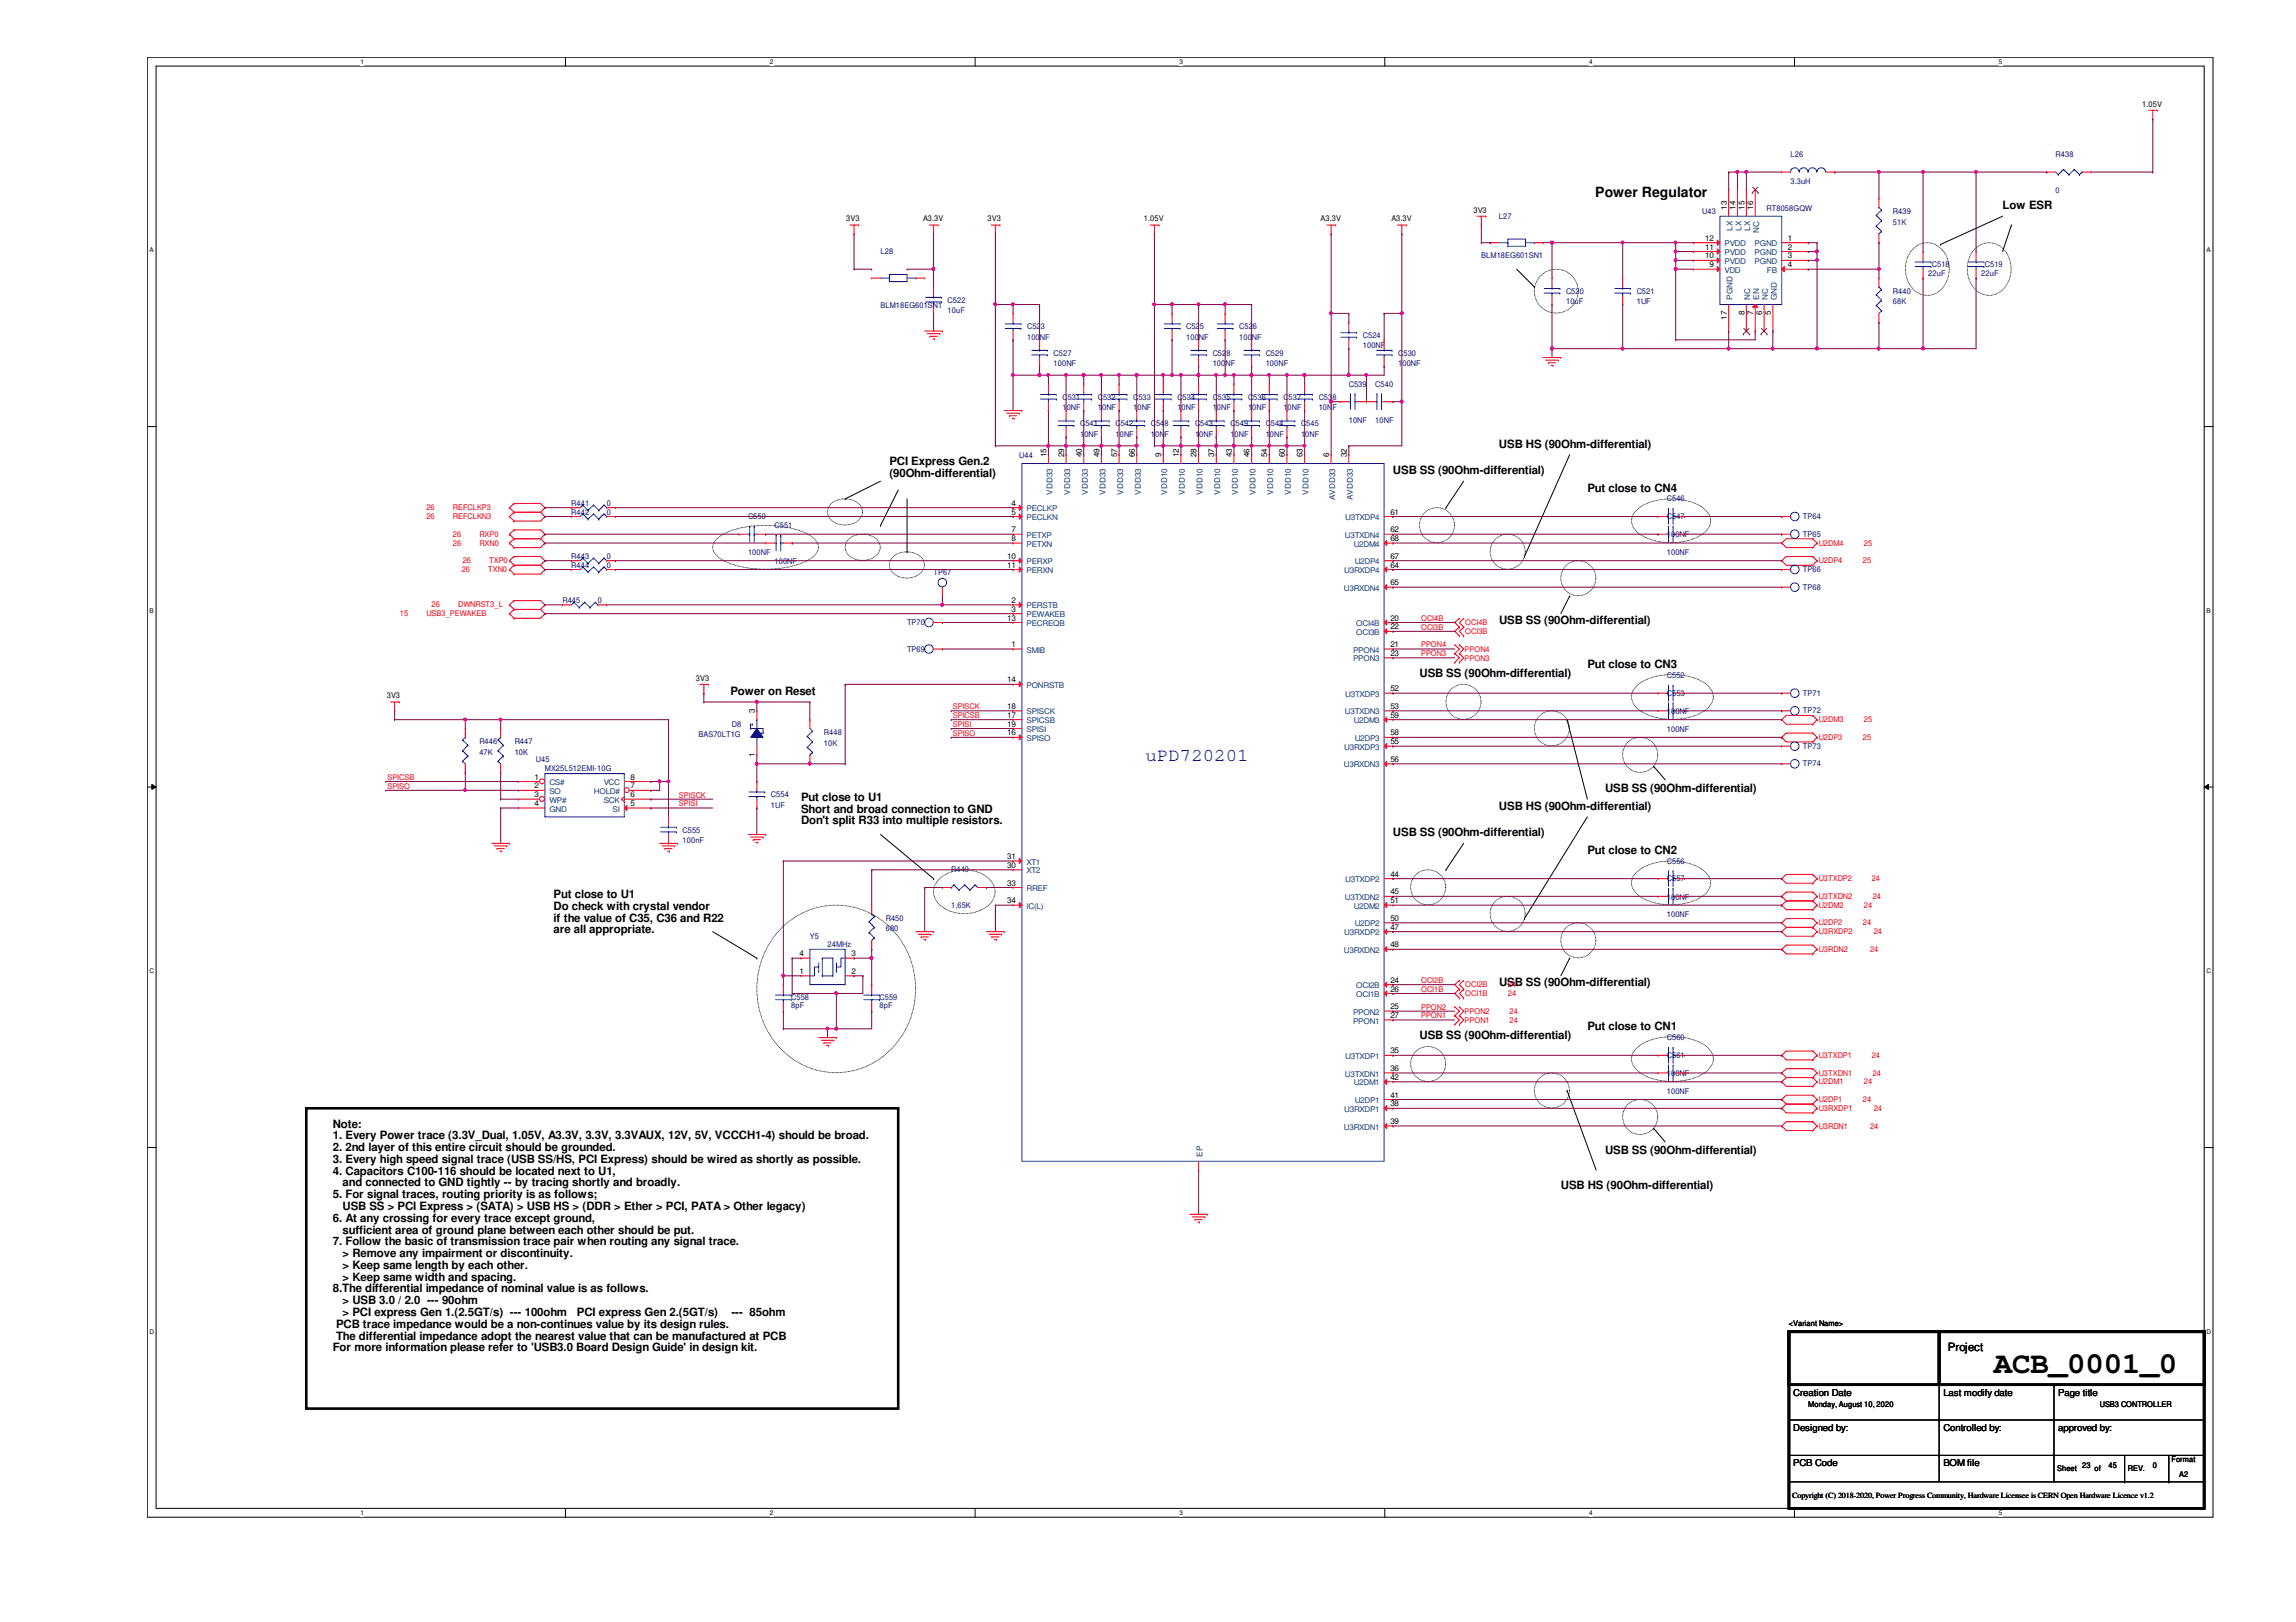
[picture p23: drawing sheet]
<svg xmlns="http://www.w3.org/2000/svg" width="297mm" height="210mm" viewBox="0 0 297 210" stroke-linecap="round" stroke-linejoin="round" font-family="sans-serif">
<defs><g id="words">
<text font-size="4" x="257.9" y="177.6">ACB_0001_0</text>
<text font-size="2.4" fill="#00f" x="148.2" y="98.5">uPD720201</text>
<text font-size="1.8" x="206.4" y="25.4">Power Regulator</text>
<g font-size="1.5">
<text x="259.1" y="27.1">Low ESR</text>
<text x="193.9" y="57.9">USB HS (90Ohm-differential)</text>
<text x="115.1" y="60.2">PCI Express Gen.2</text>
<text x="115.1" y="61.7">(90Ohm-differential)</text>
<text x="180.2" y="61.3">USB SS (90Ohm-differential)</text>
<text x="205.4" y="63.6">Put close to CN4</text>
<text x="193.9" y="80.8">USB SS (90Ohm-differential)</text>
<text x="94.5" y="89.9">Power on Reset</text>
<text x="183.6" y="87.6">USB SS (90Ohm-differential)</text>
<text x="205.4" y="86.5">Put close to CN3</text>
<text x="103.6" y="103.6">Put close to U1</text>
<text x="103.6" y="105.2">Short and broad connection to GND</text>
<text x="103.6" y="106.7">Don't split R33 into multiple resistors.</text>
<text x="193.9" y="104.8">USB HS (90Ohm-differential)</text>
<text x="207.6" y="102.5">USB SS (90Ohm-differential)</text>
<text x="180.2" y="108.2">USB SS (90Ohm-differential)</text>
<text x="205.4" y="110.5">Put close to CN2</text>
<text x="71.6" y="116.2">Put close to U1</text>
<text x="71.6" y="117.7">Do check with crystal vendor</text>
<text x="71.6" y="119.3">if the value of C35, C36 and R22</text>
<text x="71.6" y="120.8">are all appropriate.</text>
<text x="193.9" y="127.6">USB SS (90Ohm-differential)</text>
<text x="183.6" y="134.5">USB SS (90Ohm-differential)</text>
<text x="205.4" y="133.3">Put close to CN1</text>
<text x="43.1" y="145.9">Note:</text>
<text x="43.1" y="147.4">1. Every Power trace (3.3V_Dual, 1.05V, A3.3V, 3.3V, 3.3VAUX, 12V, 5V, VCCCH1-4) should be broad.</text>
<text x="43.1" y="149">2. 2nd layer of this entire circuit should be grounded.</text>
<text x="207.6" y="149.4">USB SS (90Ohm-differential)</text>
<text x="43.1" y="150.5">3. Every high speed signal trace (USB SS/HS, PCI Express) should be wired as shortly as possible.</text>
<text x="43.1" y="152">4. Capacitors C100-116 should be located next to U1,</text>
<text x="43.1" y="155.1">5. For signal traces, routing priority is as follows;</text>
<text x="44.3" y="153.5">and connected to GND tightly -- by tracing shortly and broadly.</text>
<text x="201.9" y="153.9">USB HS (90Ohm-differential)</text>
<text x="43.1" y="158.1">6. At any crossing for every trace except ground,</text>
<text x="43.1" y="161.2">7. Follow the basic of transmission trace pair when routing any signal trace.</text>
<text x="44.3" y="156.6">USB SS &gt; PCI Express &gt; (SATA) &gt; USB HS &gt; (DDR &gt; Ether &gt; PCI, PATA &gt; Other legacy)</text>
<text x="44.3" y="159.6">sufficient area of ground plane between each other should be put.</text>
<text x="43.1" y="167.3">8.The differential impedance of nominal value is as follows.</text>
<text x="44.3" y="162.7">&gt; Remove any impairment or discontinuity.</text>
<text x="44.3" y="164.2">&gt; Keep same length by each other.</text>
<text x="44.3" y="165.7">&gt; Keep same width and spacing.</text>
<text x="43.5" y="171.8">PCB trace impedance would be a non-continues value by its design rules.</text>
<text x="43.5" y="173.4">The differential impedance adopt the nearest value that can be manufactured at PCB</text>
<text x="44.3" y="168.8">&gt; USB 3.0 / 2.0 --- 90ohm</text>
<text x="44.3" y="170.3">&gt; PCI express Gen 1.(2.5GT/s) --- 100ohm</text>
<text x="74.6" y="170.3">PCI express Gen 2.(5GT/s)</text>
<text x="94.6" y="170.3">--- 85ohm</text>
<text x="43.1" y="174.9">For more information please refer to 'USB3.0 Board Design Guide' in design kit.</text>
<text x="252" y="174.8">Project</text>
</g>
<g font-size="1.2">
<text x="232" y="180.6">Creation Date</text>
<text x="232" y="185.2">Designed by:</text>
<text x="251.4" y="180.6">Last modify date</text>
<text x="251.4" y="185.2">Controlled by:</text>
<text x="266.3" y="185.2">approved by:</text>
<text x="266.3" y="180.6">Page title</text>
<text x="232" y="189.7">PCB Code</text>
<text x="251.4" y="189.7">BOM file</text>
</g>
<g font-size="1">
<text x="277.2" y="13.8">1.05V</text>
<text x="109.5" y="28.7">3V3</text>
<text x="119.4" y="28.7">A3.3V</text>
<text x="127.8" y="28.7">3V3</text>
<text x="148" y="28.7">1.05V</text>
<text x="170.9" y="28.7">A3.3V</text>
<text x="180" y="28.7">A3.3V</text>
<text x="190.6" y="27.5">3V3</text>
<text x="223.4" y="27.2" transform="rotate(-90 223.4 27.2)">13</text>
<text x="224.5" y="27.2" transform="rotate(-90 224.5 27.2)">14</text>
<text x="225.7" y="27.2" transform="rotate(-90 225.7 27.2)">15</text>
<text x="226.8" y="27.2" transform="rotate(-90 226.8 27.2)">16</text>
<text x="220.6" y="33.4">10</text>
<text x="220.6" y="32.3">11</text>
<text x="220.6" y="31.2">12</text>
<text x="221.1" y="34.6">9</text>
<text x="231.3" y="31.2">1</text>
<text x="231.3" y="32.3">2</text>
<text x="231.3" y="33.4">3</text>
<text x="231.3" y="34.6">4</text>
<text x="223.4" y="41.4" transform="rotate(-90 223.4 41.4)">17</text>
<text x="225.7" y="40.8" transform="rotate(-90 225.7 40.8)">8</text>
<text x="226.8" y="40.8" transform="rotate(-90 226.8 40.8)">7</text>
<text x="228" y="40.8" transform="rotate(-90 228 40.8)">6</text>
<text x="229.1" y="40.8" transform="rotate(-90 229.1 40.8)">5</text>
<text x="135.4" y="59.2" transform="rotate(-90 135.4 59.2)">15</text>
<text x="137.7" y="59.2" transform="rotate(-90 137.7 59.2)">29</text>
<text x="140" y="59.2" transform="rotate(-90 140 59.2)">40</text>
<text x="142.2" y="59.2" transform="rotate(-90 142.2 59.2)">49</text>
<text x="144.5" y="59.2" transform="rotate(-90 144.5 59.2)">57</text>
<text x="146.8" y="59.2" transform="rotate(-90 146.8 59.2)">66</text>
<text x="150.2" y="59.2" transform="rotate(-90 150.2 59.2)">9</text>
<text x="152.5" y="59.2" transform="rotate(-90 152.5 59.2)">12</text>
<text x="154.8" y="59.2" transform="rotate(-90 154.8 59.2)">28</text>
<text x="157.1" y="59.2" transform="rotate(-90 157.1 59.2)">37</text>
<text x="159.4" y="59.2" transform="rotate(-90 159.4 59.2)">43</text>
<text x="161.7" y="59.2" transform="rotate(-90 161.7 59.2)">46</text>
<text x="164" y="59.2" transform="rotate(-90 164 59.2)">54</text>
<text x="166.2" y="59.2" transform="rotate(-90 166.2 59.2)">60</text>
<text x="168.5" y="59.2" transform="rotate(-90 168.5 59.2)">63</text>
<text x="172" y="59.2" transform="rotate(-90 172 59.2)">6</text>
<text x="174.2" y="59.2" transform="rotate(-90 174.2 59.2)">32</text>
<text x="130.9" y="65.4">4</text>
<text x="130.9" y="66.6">5</text>
<text x="130.9" y="68.9">7</text>
<text x="130.9" y="70">8</text>
<text x="179.9" y="66.6">61</text>
<text x="179.9" y="68.9">62</text>
<text x="179.9" y="70">68</text>
<text x="130.3" y="72.3">10</text>
<text x="130.3" y="73.4">11</text>
<text x="179.9" y="73.4">64</text>
<text x="179.9" y="75.7">65</text>
<text x="179.9" y="72.3">67</text>
<text x="130.3" y="80.3">13</text>
<text x="130.9" y="78">2</text>
<text x="130.9" y="79.2">3</text>
<text x="130.9" y="83.7">1</text>
<text x="179.9" y="80.3">20</text>
<text x="179.9" y="81.4">22</text>
<text x="179.9" y="83.7">21</text>
<text x="90" y="88.1">3V3</text>
<text x="130.3" y="88.3">14</text>
<text x="179.9" y="89.4">52</text>
<text x="179.9" y="84.9">23</text>
<text x="50" y="90.4">3V3</text>
<text x="97.7" y="92.3" transform="rotate(-90 97.7 92.3)">3</text>
<text x="130.3" y="91.7">18</text>
<text x="130.3" y="92.9">17</text>
<text x="130.3" y="94">19</text>
<text x="130.3" y="95.2">16</text>
<text x="179.9" y="95.2">58</text>
<text x="179.9" y="92.9">59</text>
<text x="179.9" y="91.7">53</text>
<text x="69.1" y="100.9">1</text>
<text x="81.6" y="100.9">8</text>
<text x="97.7" y="98" transform="rotate(-90 97.7 98)">1</text>
<text x="179.9" y="96.3">55</text>
<text x="179.9" y="98.6">56</text>
<text x="69.1" y="103.2">3</text>
<text x="69.1" y="102">2</text>
<text x="69.1" y="104.3">4</text>
<text x="81.6" y="103.2">6</text>
<text x="81.6" y="104.3">5</text>
<text x="81.6" y="102">7</text>
<text x="130.3" y="112.3">30</text>
<text x="130.3" y="111.2">31</text>
<text x="179.9" y="113.5">44</text>
<text x="130.3" y="116.9">34</text>
<text x="130.3" y="114.6">33</text>
<text x="179.9" y="115.7">45</text>
<text x="179.9" y="116.9">51</text>
<text x="179.9" y="119.2">50</text>
<text x="103.4" y="123.7">4</text>
<text x="110.2" y="123.7">3</text>
<text x="179.9" y="120.3">47</text>
<text x="179.9" y="122.6">48</text>
<text x="103.4" y="126">1</text>
<text x="110.2" y="126">2</text>
<text x="179.9" y="127.2">24</text>
<text x="179.9" y="128.3">26</text>
<text x="179.9" y="130.6">25</text>
<text x="179.9" y="131.7">27</text>
<text x="179.9" y="136.3">35</text>
<text x="179.9" y="138.6">36</text>
<text x="179.9" y="139.7">42</text>
<text x="179.9" y="142">41</text>
<text x="179.9" y="143.2">38</text>
<text x="179.9" y="145.5">39</text>
<text x="231.4" y="171.5">&lt;Variant Name&gt;</text>
<text x="233.9" y="182">Monday, August 10, 2020</text>
<text x="271.7" y="182">USB3 CONTROLLER</text>
<text x="266.1" y="190.4">Sheet</text>
<text x="269.4" y="190">23</text>
<text x="271" y="190.4">of</text>
<text x="272.8" y="190">45</text>
<text x="275.3" y="190.4">REV.</text>
<text x="278.5" y="190">0</text>
<text x="280.9" y="189.2">Format</text>
<text x="281.9" y="191.2">A2</text>
<text x="231.9" y="193.8">Copyright (C) 2018-2020, Power Progress Community, Hardware Licensee is CERN Open Hardware Licence v1.2</text>
</g>
<g font-size="1" fill="#000080">
<text x="231.6" y="20.3">L26</text>
<text x="231.6" y="23.8">3.3uH</text>
<text x="265.9" y="20.3">R438</text>
<text x="193.9" y="28.3">L27</text>
<text x="220.2" y="27.7">U43</text>
<text x="228.6" y="27.3">RT8058GQW</text>
<text x="244.9" y="27.7">R439</text>
<text x="244.9" y="29.1">51K</text>
<text x="265.9" y="25">0</text>
<text x="113.9" y="32.9">L28</text>
<text x="191.6" y="33.4">BLM18EG601SN1</text>
<text x="249.5" y="35.7">22uF</text>
<text x="249.9" y="34.6">C518</text>
<text x="256.3" y="35.7">22uF</text>
<text x="256.8" y="34.6">C519</text>
<text x="113.9" y="39.8">BLM18EG601SN1</text>
<text x="122.6" y="39.2">C522</text>
<text x="122.6" y="40.5">10uF</text>
<text x="202.6" y="38">C520</text>
<text x="202.6" y="39.4">10uF</text>
<text x="211.8" y="38">C521</text>
<text x="211.8" y="39.4">1UF</text>
<text x="244.9" y="38">R440</text>
<text x="244.9" y="39.4">68K</text>
<text x="132.9" y="42.6">C523</text>
<text x="132.9" y="43.9">100NF</text>
<text x="136.3" y="46">C527</text>
<text x="136.3" y="47.4">100NF</text>
<text x="153.5" y="42.6">C525</text>
<text x="153.5" y="43.9">100NF</text>
<text x="156.9" y="46">C528</text>
<text x="156.9" y="47.4">100NF</text>
<text x="160.3" y="42.6">C526</text>
<text x="160.3" y="43.9">100NF</text>
<text x="163.7" y="46">C529</text>
<text x="163.7" y="47.4">100NF</text>
<text x="176.3" y="43.7">C524</text>
<text x="176.3" y="45.1">100NF</text>
<text x="180.9" y="46">C530</text>
<text x="180.9" y="47.4">100NF</text>
<text x="137.5" y="51.7">C531</text>
<text x="137.5" y="53.1">10NF</text>
<text x="142" y="51.7">C532</text>
<text x="142" y="53.1">10NF</text>
<text x="146.6" y="51.7">C533</text>
<text x="146.6" y="53.1">10NF</text>
<text x="152.3" y="51.7">C534</text>
<text x="152.3" y="53.1">10NF</text>
<text x="156.9" y="51.7">C535</text>
<text x="156.9" y="53.1">10NF</text>
<text x="161.5" y="51.7">C536</text>
<text x="161.5" y="53.1">10NF</text>
<text x="166" y="51.7">C537</text>
<text x="166" y="53.1">10NF</text>
<text x="170.6" y="51.7">C538</text>
<text x="170.6" y="53.1">10NF</text>
<text x="174.5" y="50">C539</text>
<text x="177.9" y="50">C540</text>
<text x="131.9" y="59.3">U44</text>
<text x="139.7" y="55.2">C541</text>
<text x="139.7" y="56.5">10NF</text>
<text x="144.3" y="55.2">C542</text>
<text x="144.3" y="56.5">10NF</text>
<text x="148.9" y="55.2">C548</text>
<text x="148.9" y="56.5">10NF</text>
<text x="154.6" y="55.2">C543</text>
<text x="154.6" y="56.5">10NF</text>
<text x="159.2" y="55.2">C549</text>
<text x="159.2" y="56.5">10NF</text>
<text x="163.7" y="55.2">C544</text>
<text x="163.7" y="56.5">10NF</text>
<text x="168.3" y="55.2">C545</text>
<text x="168.3" y="56.5">10NF</text>
<text x="174.5" y="54.7">10NF</text>
<text x="177.9" y="54.7">10NF</text>
<text x="73.9" y="65.4">R441</text>
<text x="78.5" y="65.4">0</text>
<text x="215.6" y="64.9">C546</text>
<text x="73.9" y="66.6">R442</text>
<text x="78.5" y="66.6">0</text>
<text x="96.8" y="67.2">C550</text>
<text x="96.8" y="71.8">100NF</text>
<text x="100.2" y="68.3">C551</text>
<text x="215.6" y="69.6">100NF</text>
<text x="215.6" y="67.2">C547</text>
<text x="215.6" y="71.8">100NF</text>
<text x="233.3" y="69.5">TP65</text>
<text x="233.3" y="67.2">TP64</text>
<text x="73.9" y="73.4">R444</text>
<text x="73.9" y="72.3">R443</text>
<text x="78.5" y="73.4">0</text>
<text x="78.5" y="72.3">0</text>
<text x="100.2" y="73">100NF</text>
<text x="120.8" y="74.4">TP67</text>
<text x="233.3" y="74">TP66</text>
<text x="233.3" y="76.3">TP68</text>
<text x="72.8" y="78">R445</text>
<text x="77.3" y="78">0</text>
<text x="117.3" y="80.9">TP70</text>
<text x="117.3" y="84.3">TP69</text>
<text x="215.6" y="87.8">C552</text>
<text x="90.4" y="95.4">BAS70LT1G</text>
<text x="94.7" y="94">D8</text>
<text x="106.6" y="95.2">R448</text>
<text x="215.6" y="90">C553</text>
<text x="215.6" y="94.7">100NF</text>
<text x="215.6" y="92.4">100NF</text>
<text x="233.3" y="92.3">TP72</text>
<text x="233.3" y="90">TP71</text>
<text x="62" y="96.3">R446</text>
<text x="62" y="97.7">47K</text>
<text x="66.6" y="96.3">R447</text>
<text x="66.6" y="97.7">10K</text>
<text x="69.3" y="98.6">U45</text>
<text x="70.5" y="99.7">MX25L512EMI-10G</text>
<text x="106.6" y="96.5">10K</text>
<text x="233.3" y="96.9">TP73</text>
<text x="233.3" y="99.2">TP74</text>
<text x="88.3" y="107.7">C555</text>
<text x="99.7" y="103.2">C554</text>
<text x="99.7" y="104.5">1UF</text>
<text x="88.3" y="109.1">100nF</text>
<text x="123.1" y="112.9">R449</text>
<text x="215.6" y="111.8">C556</text>
<text x="114.6" y="119.2">R450</text>
<text x="123.1" y="117.6">1,65K</text>
<text x="215.6" y="116.4">100NF</text>
<text x="215.6" y="114">C557</text>
<text x="215.6" y="118.7">100NF</text>
<text x="104.8" y="121.5">Y5</text>
<text x="107.1" y="122.6">24MHz</text>
<text x="114.6" y="120.5">680</text>
<text x="102.4" y="129.5">C558</text>
<text x="102.4" y="130.5">8pF</text>
<text x="113.8" y="129.5">C559</text>
<text x="113.8" y="130.5">8pF</text>
<text x="215.6" y="134.6">C560</text>
<text x="215.6" y="136.9">C561</text>
<text x="215.6" y="139.3">100NF</text>
<text x="215.6" y="141.6">100NF</text>
</g>
<g font-size="1" fill="#004080">
<text x="224.2" y="29.9" transform="rotate(-90 224.2 29.9)">LX</text>
<text x="225.3" y="29.9" transform="rotate(-90 225.3 29.9)">LX</text>
<text x="226.4" y="29.9" transform="rotate(-90 226.4 29.9)">LX</text>
<text x="223.1" y="35.3">VDD</text>
<text x="223.1" y="34.2">PVDD</text>
<text x="223.1" y="33">PVDD</text>
<text x="223.1" y="31.9">PVDD</text>
<text x="227" y="31.9">PGND</text>
<text x="227" y="33">PGND</text>
<text x="227" y="34.2">PGND</text>
<text x="227.6" y="30.1" transform="rotate(-90 227.6 30.1)">NC</text>
<text x="228.6" y="35.3">FB</text>
<text x="224.2" y="38.8" transform="rotate(-90 224.2 38.8)">PGND</text>
<text x="226.4" y="38.8" transform="rotate(-90 226.4 38.8)">NC</text>
<text x="227.6" y="38.8" transform="rotate(-90 227.6 38.8)">EN</text>
<text x="228.7" y="38.8" transform="rotate(-90 228.7 38.8)">NC</text>
<text x="229.9" y="38.8" transform="rotate(-90 229.9 38.8)">GND</text>
<text x="136.1" y="64" transform="rotate(-90 136.1 64)">VDD33</text>
<text x="138.4" y="64" transform="rotate(-90 138.4 64)">VDD33</text>
<text x="140.7" y="64" transform="rotate(-90 140.7 64)">VDD33</text>
<text x="143" y="64" transform="rotate(-90 143 64)">VDD33</text>
<text x="145.3" y="64" transform="rotate(-90 145.3 64)">VDD33</text>
<text x="147.6" y="64" transform="rotate(-90 147.6 64)">VDD33</text>
<text x="151" y="64" transform="rotate(-90 151 64)">VDD10</text>
<text x="153.3" y="64" transform="rotate(-90 153.3 64)">VDD10</text>
<text x="155.6" y="64" transform="rotate(-90 155.6 64)">VDD10</text>
<text x="157.9" y="64" transform="rotate(-90 157.9 64)">VDD10</text>
<text x="160.1" y="64" transform="rotate(-90 160.1 64)">VDD10</text>
<text x="162.4" y="64" transform="rotate(-90 162.4 64)">VDD10</text>
<text x="164.7" y="64" transform="rotate(-90 164.7 64)">VDD10</text>
<text x="167" y="64" transform="rotate(-90 167 64)">VDD10</text>
<text x="169.3" y="64" transform="rotate(-90 169.3 64)">VDD10</text>
<text x="172.7" y="64.7" transform="rotate(-90 172.7 64.7)">AVDD33</text>
<text x="175" y="64.7" transform="rotate(-90 175 64.7)">AVDD33</text>
<text x="132.8" y="66.2">PECLKP</text>
<text x="132.8" y="67.3">PECLKN</text>
<text x="132.8" y="69.6">PETXP</text>
<text x="132.8" y="70.7">PETXN</text>
<text x="174" y="69.6">U3TXDN4</text>
<text x="174" y="67.3">U3TXDP4</text>
<text x="175.1" y="70.7">U2DM4</text>
<text x="132.8" y="73">PERXP</text>
<text x="132.8" y="74.2">PERXN</text>
<text x="173.9" y="76.5">U3RXDN4</text>
<text x="173.9" y="74.2">U3RXDP4</text>
<text x="175.3" y="73">U2DP4</text>
<text x="132.8" y="78.7">PERSTB</text>
<text x="132.8" y="79.9">PEWAKEB</text>
<text x="132.8" y="81">PECREQB</text>
<text x="175.5" y="81">OCI4B</text>
<text x="175.5" y="82.2">OCI3B</text>
<text x="132.8" y="89">PONRSTB</text>
<text x="132.8" y="84.5">SMIB</text>
<text x="175" y="84.5">PPON4</text>
<text x="175" y="85.6">PPON3</text>
<text x="132.8" y="92.5">SPISCK</text>
<text x="132.8" y="93.6">SPICSB</text>
<text x="132.8" y="94.7">SPISI</text>
<text x="132.8" y="95.9">SPISO</text>
<text x="174" y="92.5">U3TXDN3</text>
<text x="174" y="90.2">U3TXDP3</text>
<text x="175.1" y="93.6">U2DM3</text>
<text x="175.3" y="95.9">U2DP3</text>
<text x="71.1" y="101.6">CS#</text>
<text x="78.1" y="101.6">VCC</text>
<text x="173.9" y="99.3">U3RXDN3</text>
<text x="173.9" y="97">U3RXDP3</text>
<text x="71.1" y="103.9">WP#</text>
<text x="71.1" y="102.7">SO</text>
<text x="71.1" y="105">GND</text>
<text x="76.8" y="102.7">HOLD#</text>
<text x="78.1" y="103.9">SCK</text>
<text x="79.2" y="105">SI</text>
<text x="132.8" y="113">XT2</text>
<text x="132.8" y="111.9">XT1</text>
<text x="132.8" y="117.6">IC(L)</text>
<text x="132.8" y="115.3">RREF</text>
<text x="174" y="116.5">U3TXDN2</text>
<text x="174" y="114.2">U3TXDP2</text>
<text x="175.1" y="117.6">U2DM2</text>
<text x="175.3" y="119.9">U2DP2</text>
<text x="173.9" y="123.3">U3RXDN2</text>
<text x="173.9" y="121">U3RXDP2</text>
<text x="175" y="131.3">PPON2</text>
<text x="175.5" y="127.9">OCI2B</text>
<text x="175.5" y="129">OCI1B</text>
<text x="174" y="137">U3TXDP1</text>
<text x="175" y="132.5">PPON1</text>
<text x="173.9" y="143.9">U3RXDP1</text>
<text x="174" y="139.3">U3TXDN1</text>
<text x="175.1" y="140.5">U2DM1</text>
<text x="175.3" y="142.7">U2DP1</text>
<text x="155.6" y="149.7" transform="rotate(-90 155.6 149.7)">EP</text>
<text x="173.9" y="146.2">U3RXDN1</text>
</g>
<g font-size="1" fill="#f00">
<text x="55.2" y="67.2">26</text>
<text x="55.2" y="66">26</text>
<text x="58.6" y="67.2">REFCLKN3</text>
<text x="58.6" y="66">REFCLKP3</text>
<text x="58.6" y="69.5">26</text>
<text x="58.6" y="70.6">26</text>
<text x="62" y="69.5">RXP0</text>
<text x="62" y="70.6">RXN0</text>
<text x="235.3" y="70.6">U2DM4</text>
<text x="241.1" y="70.6">25</text>
<text x="59.7" y="74">26</text>
<text x="59.9" y="72.9">26</text>
<text x="63.2" y="74">TXN0</text>
<text x="63.3" y="72.9">TXP0</text>
<text x="235.3" y="72.9">U2DP4</text>
<text x="241" y="72.9">25</text>
<text x="51.7" y="79.8">15</text>
<text x="55.2" y="79.8">USB3_PEWAKEB</text>
<text x="55.8" y="78.6">26</text>
<text x="59.3" y="78.6">DWNRST3_L</text>
<text x="183.9" y="80.3">OCI4B</text>
<text x="183.9" y="81.5">OCI3B</text>
<text x="183.9" y="83.8">PPON4</text>
<text x="189.6" y="80.9">OCI4B</text>
<text x="189.6" y="82">OCI3B</text>
<text x="183.9" y="84.9">PPON3</text>
<text x="189.5" y="84.4">PPON4</text>
<text x="189.5" y="85.6">PPON3</text>
<text x="123.3" y="91.8">SPISCK</text>
<text x="123.3" y="92.9">SPICSB</text>
<text x="123.3" y="94.1">SPISI</text>
<text x="123.3" y="95.2">SPISO</text>
<text x="235.3" y="93.5">U2DM3</text>
<text x="235.3" y="95.8">U2DP3</text>
<text x="241" y="95.8">25</text>
<text x="241.1" y="93.5">25</text>
<text x="50.1" y="100.9">SPICSB</text>
<text x="50.1" y="102.1">SPISO</text>
<text x="87.8" y="103.2">SPISCK</text>
<text x="87.8" y="104.4">SPISI</text>
<text x="235.3" y="114">U3TXDP2</text>
<text x="235.3" y="116.3">U3TXDN2</text>
<text x="235.3" y="117.5">U2DM2</text>
<text x="235.3" y="119.8">U2DP2</text>
<text x="241" y="119.8">24</text>
<text x="241.1" y="117.5">24</text>
<text x="242.1" y="114">24</text>
<text x="242.3" y="116.3">24</text>
<text x="235.3" y="120.9">U3RXDP2</text>
<text x="235.3" y="123.2">U3RDN2</text>
<text x="241.9" y="123.2">24</text>
<text x="242.4" y="120.9">24</text>
<text x="183.9" y="127.2">OCI2B</text>
<text x="183.9" y="128.4">OCI1B</text>
<text x="183.9" y="130.6">PPON2</text>
<text x="183.9" y="131.8">PPON1</text>
<text x="189.5" y="131.3">PPON2</text>
<text x="189.6" y="128.9">OCI1B</text>
<text x="189.6" y="127.8">OCI2B</text>
<text x="195.1" y="128.9">24</text>
<text x="195.1" y="127.8">24</text>
<text x="195.3" y="131.3">24</text>
<text x="189.5" y="132.4">PPON1</text>
<text x="195.3" y="132.4">24</text>
<text x="235.3" y="136.9">U3TXDP1</text>
<text x="242.1" y="136.9">24</text>
<text x="235.3" y="139.2">U3TXDN1</text>
<text x="235.3" y="140.3">U2DM1</text>
<text x="235.3" y="142.6">U2DP1</text>
<text x="235.3" y="143.8">U3RXDP1</text>
<text x="241" y="142.6">24</text>
<text x="241.1" y="140.3">24</text>
<text x="242.3" y="139.2">24</text>
<text x="242.4" y="143.8">24</text>
<text x="235.3" y="146">U3RDN1</text>
<text x="241.9" y="146">24</text>
</g>
<g font-size=".8">
<text x="46.7" y="8.3">1</text>
<text x="99.6" y="8.3">2</text>
<text x="152.6" y="8.3">3</text>
<text x="205.6" y="8.3">4</text>
<text x="258.6" y="8.3">5</text>
<text x="19.3" y="32.6">A</text>
<text x="285.5" y="32.6">A</text>
<text x="19.3" y="79.3">B</text>
<text x="285.5" y="79.3">B</text>
<text x="19.3" y="125.9">C</text>
<text x="285.5" y="125.9">C</text>
<text x="19.3" y="172.6">D</text>
<text x="285.5" y="172.6">D</text>
<text x="46.7" y="196.1">1</text>
<text x="99.6" y="196.1">2</text>
<text x="152.6" y="196.1">3</text>
<text x="205.6" y="196.1">4</text>
<text x="258.6" y="196.1">5</text>
</g>
</g></defs>
<path d="M19.1 7.4h267.2v188.9h-267.2zM20.2 8.6h265v186.6h-265z" fill="none" stroke="#000" stroke-width=".13"/>
<g fill="#fff">
<path d="M46.7 7.5h.4v1h-.4z"/>
<path d="M46.7 195.3h.4v1h-.4z"/>
</g>
<path d="M73.2 7.4v1.2M73.2 195.2v1.1" fill="none" stroke="#000" stroke-width=".13"/>
<g fill="#fff">
<path d="M99.6 7.5h.5v1h-.5z"/>
<path d="M99.6 195.3h.5v1h-.5z"/>
</g>
<path d="M126.2 7.4v1.2M126.2 195.2v1.1" fill="none" stroke="#000" stroke-width=".13"/>
<g fill="#fff">
<path d="M152.6 7.5h.5v1h-.5z"/>
<path d="M152.6 195.3h.5v1h-.5z"/>
</g>
<path d="M179.2 7.4v1.2M179.2 195.2v1.1" fill="none" stroke="#000" stroke-width=".13"/>
<g fill="#fff">
<path d="M205.6 7.5h.5v1h-.5z"/>
<path d="M205.6 195.3h.5v1h-.5z"/>
</g>
<path d="M232.2 7.4v1.2M232.2 195.2v1.1" fill="none" stroke="#000" stroke-width=".13"/>
<g fill="#fff">
<path d="M258.6 7.5h.5v1h-.5z"/>
<path d="M258.6 195.3h.5v1h-.5z"/>
<path d="M19.3 31.9h.6v.9h-.6z"/>
<path d="M285.5 31.9h.5v.9h-.5z"/>
<path d="M19.3 78.5h.6v1h-.6z"/>
<path d="M285.5 78.5h.5v1h-.5z"/>
</g>
<path d="M19.1 55.2h1.1M285.2 55.2h1.1" fill="none" stroke="#000" stroke-width=".13"/>
<g fill="#fff">
<path d="M19.3 125.2h.6v.9h-.6z"/>
<path d="M285.5 125.2h.5v.9h-.5z"/>
</g>
<path d="M19.1 101.9h1.1M19.6 101.5l.6 .4-.6 .2zM285.2 101.9l.5-.4v.6zM285.2 101.9h1.1" fill="none" stroke="#000" stroke-width=".13"/>
<path d="M19.6 101.5l.6 .4-.6 .2zM285.2 101.9l.5-.4v.6z" fill="#000"/>
<g fill="#fff">
<path d="M19.3 171.8h.6v1h-.6z"/>
<path d="M285.5 171.8h.5v1h-.5z"/>
</g>
<g fill="none" stroke="#000" stroke-width=".13">
<path d="M196.2 34.8l2.3 2.3M198.5 37.1h.1M247.6 32.2a2.63 2.63 0 0 1 4.3 1.1 3.6 3.6 0 0 1-2 4.9 2.89 2.89 0 0 1-3.3-2.7 3.8 3.8 0 0 1 1-3.3zM251.1 31.6h.1M255.6 32.2a2.63 2.63 0 0 1 4.3 1.1 3.6 3.6 0 0 1-2 4.9 2.89 2.89 0 0 1-3.3-2.7 3.8 3.8 0 0 1 1-3.3zM259.1 28l-8 3.6M260.2 29.1h.1M260.2 29.1l-1.1 3.5M203.1 58.8l-5.9 13.2M92.6 69.8a8.2 8.2 0 0 1 5.2-1.8 12.4 12.4 0 0 1 7.1 1.4 1.56 1.56 0 0 1 1 1.4 1.56 1.56 0 0 1-1 1.5 11.6 11.6 0 0 1-7.1 1.3 8.2 8.2 0 0 1-5.2-1.8 1.36 1.36 0 0 1 0-2zM107.4 65.4a2.75 2.75 0 0 1 3.9 0 1.49 1.49 0 0 1-.8 2.3 2.56 2.56 0 0 1-3.4-1v-.4v-.5zM109.3 64.6h.1"/>
<path d="M109.6 70a2.75 2.75 0 0 1 4 0 1.49 1.49 0 0 1-.9 2.3 2.56 2.56 0 0 1-3.3-1l-.1-.5 .1-.4zM113.9 68h.1M113.9 62.3l-4.6 2.3M115.4 72.2a2.75 2.75 0 0 1 3.9 0 1.49 1.49 0 0 1-.8 2.4 2.56 2.56 0 0 1-3.4-1v-.5v-.5zM116.2 63.4l-2.3 4.6M117.3 71.4h.1M117.3 64.6v6.8M187.1 65.7h.1M189.4 62.3l-2.3 3.4M197.2 72h.1M203.1 77.1h.1M203.1 77.1l-1.2 2.3"/>
<path d="M211.9 65.8a7.8 7.8 0 0 1 8.5 0 1.86 1.86 0 0 1 0 3.2 7.8 7.8 0 0 1-8.5 0 1.88 1.88 0 0 1 0-3.2zM202.7 93.1h.1M202.7 93.1l2.7 10.3M211.8 88.7a8 8 0 0 1 7.2-1 3.9 3.9 0 0 1 2.6 1.9 2.05 2.05 0 0 1-1.2 2.4 8.4 8.4 0 0 1-8.1 0 2 2 0 0 1-.5-3.3zM214 99.2h.1M214 99.2l1.4 1.7M101.4 119.9a10.1 10.1 0 0 1 16.4 4.1 11 11 0 0 1-7.1 14.5 10.3 10.3 0 0 1-12.7-9.2 11.2 11.2 0 0 1 3.4-9.4zM113.9 108l6.9 5.7M120.8 113.7h.1M121.5 113.8a5 5 0 0 1 6.5 0 2.24 2.24 0 0 1-.4 3.6 5 5 0 0 1-6.1-.4 2.19 2.19 0 0 1 0-3.2zM187.1 112.6h.1M189.4 109.1l-2.3 3.5"/>
<path d="M197.2 118.9h.1M205.4 105.7l-8.2 13.2M211.9 112.7a7.8 7.8 0 0 1 8.5 0 1.86 1.86 0 0 1 0 3.1 7.8 7.8 0 0 1-8.5 0 1.88 1.88 0 0 1 0-3.1zM92.2 120.6l5.7 3.4M97.9 124h.1M203.1 124h.1M203.1 124l-1.2 2.3M211.8 135.6a8 8 0 0 1 7.2-1.1 3.9 3.9 0 0 1 2.6 2 2.05 2.05 0 0 1-1.2 2.4 8.4 8.4 0 0 1-8.1 0 2 2 0 0 1-.5-3.3zM19.1 148.5h1.1M202.7 141.1h.1M202.7 141.1l3.8 10.3M214 146h.1"/>
<path d="M214 146l1.4 1.8M285.2 148.5h1.1M231.4 172.3h5.8M237.2 172.3h.1M250.9 179.2v9.1M265.7 179.2v9.1M231.4 183.8h53.8M231.4 188.3h53.8M250.9 183.8h.1M250.9 188.3h.1M250.9 188.3v3.5h-19.5M265.7 183.8h.1"/>
<path d="M265.7 188.3h.1M265.7 188.3v3.5h-14.8M265.7 191.8h19.5M274.9 191.8h.1M274.9 188.3v3.5M280.6 191.8h.1M280.6 188.3v3.5M285.2 183.8h.1M285.2 188.3h.1M285.2 191.8h.1"/>
<circle cx="201.3" cy="37.7" r="2.84"/>
<circle cx="185.9" cy="68" r="2.27"/>
<circle cx="195" cy="71.4" r="2.27"/>
<circle cx="204.2" cy="74.8" r="2.27"/>
<circle cx="189.3" cy="90.8" r="2.27"/>
<circle cx="200.8" cy="94.3" r="2.27"/>
<circle cx="212.2" cy="97.7" r="2.27"/>
<circle cx="184.8" cy="114.8" r="2.27"/>
<circle cx="195" cy="118.3" r="2.27"/>
<circle cx="184.8" cy="137.7" r="2.27"/>
<circle cx="204.2" cy="121.7" r="2.27"/>
<circle cx="200.8" cy="141.1" r="2.27"/>
<circle cx="212.2" cy="144.5" r="2.27"/>
</g>
<path d="M39.6 143.4h76.6v38.9h-76.6zM231.4 172.3h19.5v6.9h-19.5zM231.4 172.3h53.8v22.9h-53.8zM250.9 172.3h34.3v6.9h-34.3z" fill="none" stroke="#000" stroke-width=".34"/>
<g fill="none" stroke="#f00" stroke-width=".13">
<path d="M278 14.3h1.1M278.5 15.4h.1M278.5 14.3v1.1M279.1 14.3h.1M109.9 29.1h1.2M110.5 30.3h.1M110.5 29.1v1.2M111.1 29.1h.1M120.2 29.1h1.2M120.8 30.3h.1M120.8 29.1v1.2M121.4 29.1h.1"/>
<path d="M128.2 29.1h1.2M128.8 30.3h.1M128.8 29.1v1.2M129.4 29.1h.1M148.8 29.1h1.1M149.4 30.3h.1M149.4 29.1v1.2M149.9 29.1h.1M171.7 29.1h1.1M172.2 30.3h.1M172.2 29.1v1.2M172.8 29.1h.1"/>
<path d="M180.8 29.1h1.1M181.4 30.3h.1M181.4 29.1v1.2M181.9 29.1h.1M191.1 28h1.1M191.6 29.1h.1M191.6 28v1.1M192.2 28h.1M192.8 31.4h.1M192.8 31.4h1.1M198.5 31.4h1.1M199.6 31.4h.1"/>
<path d="M200.8 36h.1M200.8 39.4h.1M200.8 36v1.1M200.8 38.3v1.1M230.5 31.4h3.4M230.5 32.6h3.4M230.5 33.7h3.4M233.9 31.4h.1M233.9 32.6h.1M233.9 33.7h.1M119.6 42.8h2.3M120 43.2h1.6"/>
<path d="M120.3 43.5h.1M120.3 43.5h.9M120.7 43.9h.2M120.9 43.9h.1M121.6 43.2h.1M121.9 42.8h.1M129.9 53.1h2.3M130.3 53.5h1.6M130.6 53.8h.1M130.6 53.8h.9M130.9 54.1h.3M131.2 54.1h.1"/>
<path d="M131.9 53.5h.1M132.2 53.1h.1M137.9 53.1h.1M137.9 56.6h.1M137.9 53.1v1.2M137.9 55.4v1.2M144.8 49.7h.1M144.8 53.1h.1M144.8 49.7v1.1M144.8 52v1.1M161.9 44h.1M161.9 47.4h.1"/>
<path d="M161.9 44v1.1M161.9 46.3v1.1M199.6 46.3h2.3M200 46.6h1.6M200.3 46.9h.1M200.3 46.9h1M200.7 47.3h.2M200.9 47.3h.1M201.6 46.6h.1M201.9 46.3h.1M65.9 79.4h.1M65.9 72.6h.1"/>
<path d="M65.9 73.7h.1M65.9 69.1h.1M65.9 70.3h.1M65.9 66.8h.1M65.9 65.7h.1M65.9 78.3h.1M65.9 79.4l.6 .6M65.9 72.6l.6 .6M65.9 73.7l.6 .6M65.9 69.1l.6 .6M65.9 70.3l.6 .6M65.9 66.8l.6 .6"/>
<path d="M65.9 65.7l.6 .6M65.9 78.3l.6 .6M66.5 78.9h.1M66.5 72h.1M66.5 73.2h.1M66.5 74.3h.1M66.5 68.6h.1M66.5 69.7h.1M66.5 70.9h.1M66.5 66.3h.1M66.5 67.4h.1M66.5 65.2h.1"/>
<path d="M66.5 77.7h.1M66.5 78.9l-.6 .5M66.5 78.9h3.4M66.5 69.7h3.4M66.5 72h3.4l.6 .6M66.5 73.2h3.4M66.5 72l-.6 .6M66.5 73.2l-.6 .5M66.5 77.7h3.4l.6 .6M66.5 68.6l-.6 .5M66.5 68.6h3.4l.6 .5M66.5 69.7l-.6 .6"/>
<path d="M66.5 66.3l-.6 .5M66.5 66.3h3.4M66.5 65.2l-.6 .5M66.5 65.2h3.4l.6 .5M66.5 77.7l-.6 .6M69.9 78.9l.6 .5M69.9 73.2l.6 .5M69.9 69.7l.6 .6M69.9 66.3l.6 .5M70.5 79.4h.1M70.5 72.6h.1M70.5 73.7h.1"/>
<path d="M70.5 69.1h.1M70.5 70.3h.1M70.5 66.8h.1M70.5 65.7h.1M70.5 78.3h.1M70.5 79.4l-.6 .6h-3.4M70.5 70.3l-.6 .6h-3.4M70.5 72.6l-.6 .6M70.5 73.7l-.6 .6h-3.4M70.5 69.1l-.6 .6M70.5 66.8l-.6 .6h-3.4M70.5 65.7l-.6 .6"/>
<path d="M70.5 78.3l-.6 .6M72.8 78.3h.1M72.8 78.3h1.1M77.3 78.3h1.2M78.5 78.3h.1M99.1 70.3h.1M99.1 70.3h1.1M101.3 70.3h1.2M102.5 70.3h.1M214.5 66.8h.1M214.5 66.8h1.1M216.8 66.8h1.1"/>
<path d="M217.9 66.8h.1M230.5 70.3h.1M230.5 72.6h.1M230.5 70.3l.6 .6h3.4M230.5 72.6l.6 .6h3.4M234.5 69.7h.1M234.5 70.9h.1M234.5 72h.1M234.5 73.2h.1M234.5 69.7l.6 .6M234.5 69.7h-3.4l-.6 .6M234.5 72l.6 .6"/>
<path d="M234.5 72h-3.4l-.6 .6M235.1 70.3h.1M235.1 72.6h.1M235.1 70.3l-.6 .6M235.1 72.6l-.6 .6M50.5 90.8h1.1M51.1 92h.1M51.1 90.8v1.2M51.6 90.8h.1M64.8 100h.1M64.8 94.3h.1M64.8 94.3v1.1"/>
<path d="M64.8 98.8v1.2M66.5 80h.1M90.5 88.6h1.2M91.1 89.7h.1M91.1 88.6v1.1M91.7 88.6h.1M188.2 83.4h.1M188.2 84.6h.1M188.2 85.7h.1M188.2 83.4l.6 .6-.6 .6M188.2 84.6l.6 .5-.6 .6M188.8 80h.1"/>
<path d="M188.8 81.2h.1M188.8 83.4h.1M188.8 84.6h.1M188.8 82.3h.1M188.8 85.7h.1M188.8 80l-.6 .6 .6 .6M188.8 83.4l.6 .6-.6 .6M188.8 81.2l-.6 .5 .6 .6M188.8 84.6l.6 .5-.6 .6M189.4 81.2h.1M189.4 80h.1M189.4 82.3h.1"/>
<path d="M189.4 80l-.6 .6 .6 .6M189.4 81.2l-.6 .5 .6 .6M214.5 92h.1M214.5 92h1.1M216.8 92h1.1M217.9 92h.1M230.5 93.1h.1M230.5 95.4h.1M230.5 93.1l.6 .6h3.4M230.5 95.4l.6 .6h3.4M234.5 92.6h.1M234.5 93.7h.1"/>
<path d="M234.5 94.9h.1M234.5 96h.1M234.5 92.6l.6 .5M234.5 92.6h-3.4l-.6 .5M234.5 94.9l.6 .5M234.5 94.9h-3.4l-.6 .5M235.1 93.1h.1M235.1 95.4h.1M235.1 93.1l-.6 .6M235.1 95.4l-.6 .6M63.6 109.1h2.3M64 109.5h1.6"/>
<path d="M64.3 109.8h.1M64.3 109.8h.9M64.6 110.2h.3M64.9 110.2h.1M65.6 109.5h.1M65.9 109.1h.1M85.3 109.1h2.3M85.7 109.5h1.6M86 109.8h.1M86 109.8h1M86.4 110.2h.2M86.6 110.2h.1"/>
<path d="M87.3 109.5h.1M87.6 109.1h.1M96.8 108h2.3M97.1 108.3h1.6M97.5 108.7h.1M97.5 108.7h.9M97.8 109h.2M97.9 101.1h.1M97.9 104.6h.1M97.9 101.1v1.2M97.9 103.4v1.2M98 109h.1"/>
<path d="M98.7 108.3h.1M99.1 108h.1M230.5 113.7h.1M230.5 116h.1M230.5 117.1h.1M230.5 119.4h.1M230.5 113.7l.6 .6h3.4M230.5 116l.6 .6M230.5 117.1l.6 .6h3.4M230.5 119.4l.6 .6M231.1 116.6h3.4M231.1 116.6l-.6 .5"/>
<path d="M234.5 113.2h.1M234.5 114.3h.1M234.5 115.4h.1M234.5 116.6h.1M234.5 117.7h.1M234.5 118.9h.1M234.5 113.2l.6 .5M234.5 113.2h-3.4l-.6 .5M234.5 115.4l.6 .6M234.5 115.4h-3.4l-.6 .6M234.5 116.6l.6 .5M234.5 118.9l.6 .5"/>
<path d="M234.5 118.9h-3.4l-.6 .5M235.1 113.7h.1M235.1 116h.1M235.1 117.1h.1M235.1 119.4h.1M235.1 113.7l-.6 .6M235.1 116l-.6 .6M235.1 117.1l-.6 .6M235.1 119.4l-.6 .6M103.6 126.3h.1M103.6 124h.1M103.6 126.3h1.2"/>
<path d="M103.6 124h1.2M105.9 134.3h2.3M106.3 134.6h1.6M106.6 135h.1M106.6 135h.9M106.9 135.3h.3M107.2 135.3h.1M107.9 134.6h.1M108.2 134.3h.1M109.3 126.3h1.2M109.3 124h1.2M110.5 124h.1"/>
<path d="M110.5 126.3h.1M118.5 120.6h2.3M118.8 120.9h1.6M119.2 121.2h.1M119.2 121.2h.9M119.5 121.6h.3M119.8 121.6h.1M120.4 120.9h.1M120.8 120.6h.1M127.6 120.6h2.3M128 120.9h1.6M128.3 121.2h.1"/>
<path d="M128.3 121.2h.9M128.7 121.6h.2M128.9 121.6h.1M129.6 120.9h.1M129.9 120.6h.1M188.2 131.4h.1M188.2 132.6h.1M188.2 130.3h.1M188.2 131.4l.6 .6-.6 .6M188.2 130.3l.6 .6-.6 .5M188.8 128h.1M188.8 129.2h.1"/>
<path d="M188.8 131.4h.1M188.8 132.6h.1M188.8 126.9h.1M188.8 130.3h.1M188.8 128l-.6 .6 .6 .6M188.8 131.4l.6 .6-.6 .6M188.8 126.9l-.6 .5 .6 .6M188.8 130.3l.6 .6-.6 .5M189.4 129.2h.1M189.4 128h.1M189.4 126.9h.1M189.4 128l-.6 .6 .6 .6"/>
<path d="M189.4 126.9l-.6 .5 .6 .6M230.5 120.6h.1M230.5 122.9h.1M230.5 136.6h.1M230.5 138.9h.1M230.5 140h.1M230.5 120.6l.6 .6h3.4M230.5 122.9l.6 .5h3.4M230.5 136.6l.6 .6h3.4M230.5 138.9l.6 .5M230.5 140l.6 .6h3.4M231.1 120h3.4"/>
<path d="M231.1 120l-.6 .6M231.1 139.4h3.4M231.1 139.4l-.6 .6M234.5 120h.1M234.5 121.2h.1M234.5 122.3h.1M234.5 123.4h.1M234.5 136h.1M234.5 137.2h.1M234.5 138.3h.1M234.5 139.4h.1M234.5 120l.6 .6"/>
<path d="M234.5 122.3l.6 .6M234.5 122.3h-3.4l-.6 .6M234.5 136l.6 .6M234.5 136h-3.4l-.6 .6M234.5 138.3l.6 .6M234.5 138.3h-3.4l-.6 .6M234.5 139.4l.6 .6M235.1 120.6h.1M235.1 122.9h.1M235.1 136.6h.1M235.1 138.9h.1M235.1 140h.1"/>
<path d="M235.1 120.6l-.6 .6M235.1 122.9l-.6 .5M235.1 136.6l-.6 .6M235.1 138.9l-.6 .5M235.1 140l-.6 .6M153.9 157.1h2.3M154.3 157.5h1.6M154.6 157.8h.1M154.6 157.8h.9M154.9 158.2h.3M155.2 158.2h.1M155.9 157.5h.1"/>
<path d="M156.2 157.1h.1M230.5 142.3h.1M230.5 143.4h.1M230.5 145.7h.1M230.5 142.3l.6 .6M230.5 143.4l.6 .6h3.4M230.5 145.7l.6 .6h3.4M231.1 142.9h3.4M231.1 142.9l-.6 .5M234.5 140.6h.1M234.5 141.7h.1M234.5 142.9h.1"/>
<path d="M234.5 144h.1M234.5 145.2h.1M234.5 146.3h.1M234.5 142.9l.6 .5M234.5 141.7l.6 .6M234.5 141.7h-3.4l-.6 .6M234.5 145.2l.6 .5M234.5 145.2h-3.4l-.6 .5M235.1 142.3h.1M235.1 143.4h.1M235.1 145.7h.1M235.1 142.3l-.6 .6"/>
<path d="M235.1 143.4l-.6 .6M235.1 145.7l-.6 .6"/>
</g>
<g fill="none" stroke="#00f" stroke-width=".13">
<path d="M193.9 31.4h1.2M195.1 30.9h2.3v1h-2.3zM195.1 31.4h.1M197.4 31.4h1.1M198.5 31.4h.1M199.8 37.9h2M199.8 37.3h2M200.8 37.3h.1M200.8 37.9h.1M200.8 37.1v.2M200.8 37.9v.4M201.8 37.9h.1"/>
<path d="M201.8 37.3h.1M222.5 28h8v11.4h-8zM136.9 55.1h2M136.9 54.5h2M137.9 54.5h.1M137.9 55.1h.1M137.9 54.3v.2M137.9 55.1v.3M138.9 55.1h.1M138.9 54.5h.1M143.8 51.6h2M143.8 51.1h2"/>
<path d="M144.8 51.1h.1M144.8 51.6h.1M144.8 50.8v.3M144.8 51.6v.4M145.8 51.6h.1M145.8 51.1h.1M160.9 45.9h2M160.9 45.3h2M161.9 45.3h.1M161.9 45.9h.1M161.9 45.1v.2M161.9 45.9v.4"/>
<path d="M162.9 45.9h.1M162.9 45.3h.1M74.3 77.9h.1M74.3 77.9l-.4 .4M74.3 77.9l.6 .7M74.9 78.6h.1M75.6 77.9h.1M75.6 77.9l-.7 .7M75.6 77.9l.7 .7M76.3 78.6h.1M77 77.9h.1M77 77.9l-.7 .7"/>
<path d="M77 77.9l.3 .4M77.3 78.3h.1M100.2 70.3h.2M100.4 70.3h.1M100.4 69.3h.1M100.4 69.3v2M101 69.3h.1M101 70.3h.1M101 70.3h.3M101 69.3v2M215.6 66.8h.3M215.9 66.8h.1"/>
<path d="M215.9 65.8h.1M215.9 65.8v2.1M216.5 65.8h.1M216.5 66.8h.1M216.5 66.8h.3M216.5 65.8v2.1M64.4 98.5h.1M64.4 97.2h.1M64.4 95.8h.1M64.4 98.5l.4 .3M64.4 97.2l.7 .6M64.4 95.8l.7 .6"/>
<path d="M64.8 95.4h.1M64.8 95.4l-.4 .4M65.1 97.8h.1M65.1 96.4h.1M65.1 97.8l-.7 .7M65.1 96.4l-.7 .8M215.6 92h.3M215.9 92h.1M215.9 91h.1M215.9 91v2M216.5 91h.1M216.5 92h.1"/>
<path d="M216.5 91v2M216.5 92h.3M96.9 103.1h2M96.9 102.5h2M97.9 102.5h.1M97.9 103.1h.1M97.9 102.3v.2M97.9 103.1v.3M98.9 103.1h.1M98.9 102.5h.1M104.8 122.9h4.5v4.5h-4.5zM105.9 125.7h.1"/>
<path d="M105.9 125.1h-.5v1.2h-.6M105.9 124.6v1.1M106.4 126.3h.1M106.4 124h.1M106.4 124v2.3M106.4 126.3h1.3M106.4 124h1.3M107.7 126.3h.1M107.7 124h.1M107.7 124v2.3M108.2 125.7h.1M108.2 124.6v1.1"/>
<path d="M109.3 124h-.5v1.1h-.6"/>
</g>
<path d="M230.5 34.8l.3-.3v.7z" fill="#f00"/>
<path d="M228.2 39.4v3.4M229.4 39.4v3.4M230.5 34.8l.3-.3v.7zM230.5 34.8h3.4M233.9 34.8h.1M228.2 42.8h.1M229.4 42.8h.1" fill="none" stroke="#f00" stroke-width=".13"/>
<path d="M227.8 43.2h.1M227.9 42.5l.7 .7M228.6 42.5l-.8 .7M228.6 43.2h.1" fill="none" stroke="#804000" stroke-width=".13"/>
<path d="M227.1 39.4l.3 .4h-.7z" fill="#f00"/>
<path d="M225.9 39.4v3.4M227.1 39.4l.3 .4h-.7zM227.1 39.4v3.4M225.9 42.8h.1M227.1 42.8h.1" fill="none" stroke="#f00" stroke-width=".13"/>
<path d="M225.6 43.2h.1M225.6 42.5l.7 .7M226.3 42.5l-.7 .7M226.3 43.2h.1" fill="none" stroke="#804000" stroke-width=".13"/>
<path d="M222.2 34.5l.3 .3-.3 .4z" fill="#f00"/>
<path d="M219.1 34.8h.1M219.1 34.8h3.4M222.2 34.5l.3 .3-.3 .4z" fill="none" stroke="#f00" stroke-width=".13"/>
<path d="M222.2 33.4l.3 .3-.3 .3z" fill="#f00"/>
<path d="M219.1 33.7h.1M219.1 33.7h3.4M222.2 33.4l.3 .3-.3 .3z" fill="none" stroke="#f00" stroke-width=".13"/>
<path d="M222.2 32.2l.3 .4-.3 .3z" fill="#f00"/>
<path d="M219.1 32.6h.1M219.1 32.6h3.4M222.2 32.2l.3 .4-.3 .3z" fill="none" stroke="#f00" stroke-width=".13"/>
<path d="M222.2 31.1l.3 .3-.3 .3z" fill="#f00"/>
<g fill="none" stroke="#f00" stroke-width=".13">
<path d="M219.1 31.4h.1M219.1 31.4h3.4M222.2 31.1l.3 .3-.3 .3zM223.6 24.6h.1M223.6 24.6v3.4M223.6 39.4v3.4M224.8 24.6h.1M224.8 24.6v3.4M225.9 24.6h.1M225.9 24.6v3.4M227.1 24.6h.1M227.1 24.6v3.4"/>
<path d="M243.1 36h.1M243.1 36v1.1M140.2 49.7h.1M140.2 53.1h.1M140.2 49.7v1.1M140.2 52v1.1M152.8 53.1h.1M152.8 56.6h.1M152.8 53.1v1.2M152.8 55.4v1.2M157.4 53.1h.1M157.4 56.6h.1"/>
<path d="M157.4 53.1v1.2M157.4 55.4v1.2M164.2 49.7h.1M164.2 53.1h.1M164.2 49.7v1.1M164.2 52v1.1M166.5 53.1h.1M166.5 56.6h.1M166.5 53.1v1.2M166.5 55.4v1.2M168.8 49.7h.1M168.8 53.1h.1"/>
<path d="M168.8 49.7v1.1M168.8 52v1.1M173.4 52h.1M173.4 52h1.1M175.6 52h1.2M176.8 52h.1M223.6 42.8h.1M243.1 41.7h.1M243.1 40.6v1.1M73.9 73.7h.1M73.9 73.7h1.2M78.5 73.7h1.1"/>
<path d="M79.6 73.7h.1M214.5 69.1h.1M214.5 69.1h1.1M216.8 69.1h1.1M217.9 69.1h.1M60.2 100h.1M60.2 94.3h.1M60.2 94.3v1.1M60.2 98.8v1.2M104.8 93.1h.1M104.8 98.8h.1M104.8 93.1v1.2"/>
<path d="M104.8 97.7v1.1M120.8 80.6h1.1M120.8 84h1.1M121.9 80.6h.1M121.9 84h.1M230.5 92h.1M230.5 92h1.1M131.1 112.6h.1M131.1 112.6h1.1M214.5 113.7h.1M214.5 113.7h1.1M216.8 113.7h1.1"/>
<path d="M217.9 113.7h.1M112.8 127.4h.1M112.8 130.9h.1M112.8 127.4v1.2M112.8 129.7v1.2"/>
</g>
<path d="M226.7 24.9h.1M226.7 24.2l.8 .7M227.4 24.2l-.7 .7M227.5 24.9h.1" fill="none" stroke="#804000" stroke-width=".13"/>
<g fill="none" stroke="#00f" stroke-width=".13">
<path d="M242.7 39.5h.1M242.7 38.1h.1M242.7 39.5l.7 .7M242.7 38.1l.7 .8M243.1 37.1h.1M243.1 37.1l.3 .4M243.4 38.9h.1M243.4 37.5h.1M243.4 38.9l-.7 .6M243.4 37.5l-.7 .6M132.2 60h46.9v90.3h-46.9zM139.2 51.6h2"/>
<path d="M139.2 51.1h2M140.2 51.1h.1M140.2 51.6h.1M140.2 50.8v.3M140.2 51.6v.4M141.2 51.6h.1M141.2 51.1h.1M151.8 55.1h2M151.8 54.5h2M152.8 54.5h.1M152.8 55.1h.1M152.8 54.3v.2"/>
<path d="M152.8 55.1v.3M153.8 55.1h.1M153.8 54.5h.1M156.3 55.1h2.1M156.3 54.5h2.1M157.4 54.5h.1M157.4 55.1h.1M157.4 54.3v.2M157.4 55.1v.3M158.4 55.1h.1M158.4 54.5h.1M163.2 51.6h2"/>
<path d="M163.2 51.1h2M164.2 51.1h.1M164.2 51.6h.1M164.2 50.8v.3M164.2 51.6v.4M165.2 51.6h.1M165.2 51.1h.1M165.5 55.1h2M165.5 54.5h2M166.5 54.5h.1M166.5 55.1h.1M166.5 54.3v.2"/>
<path d="M166.5 55.1v.3M167.5 55.1h.1M167.5 54.5h.1M167.8 51.6h2M167.8 51.1h2M168.8 51.1h.1M168.8 51.6h.1M168.8 50.8v.3M168.8 51.6v.4M169.8 51.6h.1M169.8 51.1h.1M174.5 52h.2"/>
<path d="M174.7 52h.1M174.7 51h.1M174.7 51v2M175.3 51h.1M175.3 52h.1M175.3 52h.3M175.3 51v2M243.4 40.2h.1M243.4 40.2l-.3 .4M75.4 73.4h.1M75.4 73.4l-.3 .3M75.4 73.4l.7 .6"/>
<path d="M76.1 74h.1M76.8 73.4h.1M76.8 73.4l-.7 .6M76.8 73.4l.7 .6M77.5 74h.1M78.1 73.4h.1M78.1 73.4l-.6 .6M78.1 73.4l.4 .3M78.5 73.7h.1M215.6 69.1h.3M215.9 69.1h.1M215.9 68.1h.1"/>
<path d="M215.9 68.1v2M216.5 68.1h.1M216.5 69.1h.1M216.5 69.1h.3M216.5 68.1v2M59.9 98.5h.1M59.9 97.2h.1M59.9 95.8h.1M59.9 98.5l.3 .3M59.9 97.2l.6 .6M59.9 95.8l.6 .6M60.2 95.4h.1"/>
<path d="M60.2 95.4l-.3 .4M60.5 97.8h.1M60.5 96.4h.1M60.5 97.8l-.6 .7M60.5 96.4l-.6 .8M104.4 95.3h.1M104.4 96.7h.1M104.4 95.3l.7 .7M104.4 96.7l.7 .7M104.8 97.7h.1M104.8 94.3l.3 .3M105.1 94.6h.1"/>
<path d="M105.1 96h.1M105.1 97.4h.1M105.1 94.6l-.7 .7M105.1 96l-.7 .7M105.1 97.4l-.3 .3M215.6 113.7h.3M215.9 113.7h.1M215.9 112.7h.1M215.9 112.7v2M216.5 112.7h.1M216.5 113.7h.1M216.5 112.7v2"/>
<path d="M216.5 113.7h.3M111.8 129.4h2M111.8 128.8h2M112.8 128.8h.1M112.8 129.4h.1M112.8 128.6v.2M112.8 129.4v.3M113.8 129.4h.1M113.8 128.8h.1"/>
<circle cx="120.2" cy="84" r=".56"/>
<circle cx="120.2" cy="80.6" r=".56"/>
<circle cx="232.2" cy="92" r=".56"/>
</g>
<path d="M131.9 111.1l.3 .3-.3 .4z" fill="#f00"/>
<path d="M131.1 111.4h.1M131.1 111.4h1.1M131.9 111.1l.3 .3-.3 .4z" fill="none" stroke="#f00" stroke-width=".13"/>
<path d="M131.9 88.2l.3 .4-.3 .3z" fill="#f00"/>
<path d="M131.1 88.6h.1M131.1 88.6h1.1M131.9 88.2l.3 .4-.3 .3z" fill="none" stroke="#f00" stroke-width=".13"/>
<path d="M131.9 77.9l.3 .4-.3 .3z" fill="#f00"/>
<path d="M172.2 58.8h.1M172.2 58.8v1.2M174.5 58.8h.1M174.5 58.8v1.2M131.1 78.3h.1M131.1 79.4h.1M131.1 78.3h1.1M131.1 79.4h1.1M131.9 77.9l.3 .4-.3 .3zM131.1 80.6h.1M131.1 80.6h1.1" fill="none" stroke="#f00" stroke-width=".13"/>
<path d="M131.9 65.4l.3 .3-.3 .3z" fill="#f00"/>
<path d="M131.1 65.7h.1M131.1 65.7h1.1M131.9 65.4l.3 .3-.3 .3z" fill="none" stroke="#f00" stroke-width=".13"/>
<path d="M131.9 66.5l.3 .3-.3 .4z" fill="#f00"/>
<path d="M131.1 66.8h.1M131.1 69.1h.1M131.1 70.3h.1M131.1 66.8h1.1M131.1 69.1h1.1M131.1 70.3h1.1M131.9 66.5l.3 .3-.3 .4z" fill="none" stroke="#f00" stroke-width=".13"/>
<path d="M131.9 72.2l.3 .4-.3 .3z" fill="#f00"/>
<path d="M131.1 72.6h.1M131.1 72.6h1.1M131.9 72.2l.3 .4-.3 .3z" fill="none" stroke="#f00" stroke-width=".13"/>
<path d="M131.9 73.4l.3 .3-.3 .3z" fill="#f00"/>
<path d="M131.1 73.7h.1M131.1 73.7h1.1M131.9 73.4l.3 .3-.3 .3z" fill="none" stroke="#f00" stroke-width=".13"/>
<path d="M131.9 116.8l.3 .3-.3 .4z" fill="#f00"/>
<g fill="none" stroke="#f00" stroke-width=".13">
<path d="M135.6 58.8h.1M135.6 58.8v1.2M137.9 58.8h.1M137.9 58.8v1.2M140.2 58.8h.1M140.2 58.8v1.2M142.5 58.8h.1M142.5 58.8v1.2M144.8 58.8h.1M144.8 58.8v1.2M147.1 58.8h.1M147.1 58.8v1.2"/>
<path d="M150.5 58.8h.1M150.5 58.8v1.2M152.8 58.8h.1M152.8 58.8v1.2M155.1 58.8h.1M155.1 58.8v1.2M157.4 58.8h.1M157.4 58.8v1.2M159.6 58.8h.1M159.6 58.8v1.2M161.9 58.8h.1M161.9 58.8v1.2"/>
<path d="M164.2 58.8h.1M164.2 58.8v1.2M166.5 58.8h.1M166.5 58.8v1.2M168.8 58.8h.1M168.8 58.8v1.2M131.1 92h.1M131.1 93.1h.1M131.1 84h.1M131.1 94.3h.1M131.1 92h1.1M131.1 93.1h1.1"/>
<path d="M131.1 84h1.1M131.1 94.3h1.1M131.1 117.1h.1M131.1 117.1h1.1M131.9 116.8l.3 .3-.3 .4zM155.1 151.4h.1M155.1 150.3v1.1"/>
</g>
<path d="M131.9 95.1l.3 .3-.3 .4z" fill="#f00"/>
<path d="M179.1 66.8h1.1M179.1 69.1h1.1M180.2 66.8h.1M180.2 69.1h.1M131.1 95.4h.1M131.1 95.4h1.1M131.9 95.1l.3 .3-.3 .4zM131.1 114.8h.1M131.1 114.8h1.1" fill="none" stroke="#f00" stroke-width=".13"/>
<path d="M179.1 73.7l.3-.3v.6z" fill="#f00"/>
<path d="M179.1 73.7l.3-.3v.6zM179.1 73.7h1.1M180.2 73.7h.1" fill="none" stroke="#f00" stroke-width=".13"/>
<path d="M179.1 76l.3-.4v.7z" fill="#f00"/>
<path d="M179.1 76l.3-.4v.7zM179.1 76h1.1M180.2 76h.1M179.1 95.4h1.1M180.2 95.4h.1" fill="none" stroke="#f00" stroke-width=".13"/>
<path d="M179.1 93.1l.3-.3v.7z" fill="#f00"/>
<path d="M179.1 93.1l.3-.3v.7zM179.1 93.1h1.1M179.1 89.7h1.1M179.1 92h1.1M180.2 93.1h.1M180.2 89.7h.1M180.2 92h.1" fill="none" stroke="#f00" stroke-width=".13"/>
<path d="M179.1 96.6l.3-.4v.7z" fill="#f00"/>
<path d="M179.1 96.6l.3-.4v.7zM179.1 96.6h1.1M180.2 96.6h.1" fill="none" stroke="#f00" stroke-width=".13"/>
<path d="M179.1 98.8l.3-.3v.7z" fill="#f00"/>
<path d="M179.1 72.6h1.1M180.2 72.6h.1M179.1 98.8l.3-.3v.7zM179.1 98.8h1.1M180.2 98.8h.1" fill="none" stroke="#f00" stroke-width=".13"/>
<path d="M179.1 70.3l.3-.4v.7z" fill="#f00"/>
<path d="M179.1 70.3l.3-.4v.7zM179.1 70.3h1.1M180.2 70.3h.1" fill="none" stroke="#f00" stroke-width=".13"/>
<path d="M179.1 80.6l.3-.4v.7z" fill="#f00"/>
<path d="M179.1 80.6l.3-.4v.7zM179.1 80.6h1.1M180.2 80.6h.1" fill="none" stroke="#f00" stroke-width=".13"/>
<path d="M179.1 81.7l.3-.3v.6z" fill="#f00"/>
<path d="M179.1 81.7l.3-.3v.6zM179.1 81.7h1.1M179.1 84h1.1M179.1 85.1h1.1M180.2 81.7h.1M180.2 84h.1M180.2 85.1h.1M179.1 113.7h1.1M179.1 116h1.1M180.2 113.7h.1M180.2 116h.1" fill="none" stroke="#f00" stroke-width=".13"/>
<path d="M179.1 117.1l.3-.3v.7z" fill="#f00"/>
<path d="M179.1 117.1l.3-.3v.7zM179.1 117.1h1.1M180.2 117.1h.1" fill="none" stroke="#f00" stroke-width=".13"/>
<path d="M179.1 120.6l.3-.4v.7z" fill="#f00"/>
<path d="M179.1 120.6l.3-.4v.7zM179.1 120.6h1.1M180.2 120.6h.1" fill="none" stroke="#f00" stroke-width=".13"/>
<path d="M179.1 122.9l.3-.4v.7z" fill="#f00"/>
<path d="M179.1 122.9l.3-.4v.7zM179.1 122.9h1.1M180.2 122.9h.1" fill="none" stroke="#f00" stroke-width=".13"/>
<path d="M179.1 127.4l.3-.3v.7z" fill="#f00"/>
<path d="M179.1 127.4l.3-.3v.7zM179.1 127.4h1.1M180.2 127.4h.1" fill="none" stroke="#f00" stroke-width=".13"/>
<path d="M179.1 128.6l.3-.4v.7z" fill="#f00"/>
<path d="M179.1 128.6l.3-.4v.7zM179.1 128.6h1.1M179.1 130.9h1.1M179.1 132h1.1M179.1 136.6h1.1M179.1 138.9h1.1M180.2 128.6h.1M180.2 130.9h.1M180.2 132h.1M180.2 136.6h.1M180.2 138.9h.1" fill="none" stroke="#f00" stroke-width=".13"/>
<path d="M179.1 140l.3-.3v.6z" fill="#f00"/>
<path d="M179.1 140l.3-.3v.6zM179.1 140h1.1M180.2 140h.1M179.1 142.3h1.1M180.2 142.3h.1" fill="none" stroke="#f00" stroke-width=".13"/>
<path d="M179.1 143.4l.3-.3v.7z" fill="#f00"/>
<path d="M179.1 143.4l.3-.3v.7zM179.1 143.4h1.1M180.2 143.4h.1" fill="none" stroke="#f00" stroke-width=".13"/>
<path d="M179.1 145.7l.3-.3v.6z" fill="#f00"/>
<g fill="none" stroke="#f00" stroke-width=".13">
<path d="M255.7 32.6h.1M255.7 36h.1M255.7 32.6v1.1M255.7 34.8v1.2M135.6 49.7h.1M135.6 53.1h.1M135.6 49.7v1.1M135.6 52v1.1M155.1 49.7h.1M155.1 53.1h.1M155.1 49.7v1.1M155.1 52v1.1"/>
<path d="M161.9 53.1h.1M161.9 56.6h.1M161.9 53.1v1.2M161.9 55.4v1.2M230.5 96.6h.1M230.5 96.6h1.1M121.9 114.8h.1M121.9 114.8h1.2M126.5 114.8h1.1M127.6 114.8h.1M179.1 119.4h1.1M180.2 119.4h.1"/>
<path d="M214.5 116h.1M214.5 116h1.1M216.8 116h1.1M217.9 116h.1M101.3 127.4h.1M101.3 130.9h.1M101.3 127.4v1.2M101.3 129.7v1.2M179.1 145.7l.3-.3v.6zM179.1 145.7h1.1M180.2 145.7h.1"/>
</g>
<g fill="none" stroke="#00f" stroke-width=".13">
<path d="M254.6 34.5h2.1M254.6 33.9h2.1M255.7 33.9h.1M255.7 34.5h.1M255.7 33.7v.2M255.7 34.5v.3M256.7 34.5h.1M256.7 33.9h.1M134.6 51.6h2.1M134.6 51.1h2.1M135.6 51.1h.1M135.6 51.6h.1"/>
<path d="M135.6 50.8v.3M135.6 51.6v.4M136.7 51.6h.1M136.7 51.1h.1M154.1 51.6h2M154.1 51.1h2M155.1 51.1h.1M155.1 51.6h.1M155.1 50.8v.3M155.1 51.6v.4M156.1 51.6h.1M156.1 51.1h.1"/>
<path d="M160.9 55.1h2M160.9 54.5h2M161.9 54.5h.1M161.9 55.1h.1M161.9 54.3v.2M161.9 55.1v.3M162.9 55.1h.1M162.9 54.5h.1M97.1 94.3h.1M97.1 93.7h.1M97.1 94.3h1.6v.6M97.1 93.7v.6"/>
<path d="M97.9 95.4h.1M97.9 93.1h.1M97.9 93.1v1.2M97.9 95.4v1.2M98.7 94.9h.1M123.1 114.8h.1M123.4 114.5h.1M123.4 114.5l.7 .7M123.4 114.5l-.3 .3M124.1 115.2h.1M124.8 114.5h.1M124.8 114.5l.7 .7"/>
<path d="M124.8 114.5l-.7 .7M125.5 115.2h.1M126.2 114.5h.1M126.2 114.5l.3 .3M126.2 114.5l-.7 .7M215.6 116h.3M215.9 116h.1M215.9 115h.1M215.9 115v2M216.5 115h.1M216.5 116h.1M216.5 116h.3"/>
<path d="M216.5 115v2M100.3 129.4h2.1M100.3 128.8h2.1M101.3 128.8h.1M101.3 129.4h.1M101.3 128.6v.2M101.3 129.4v.3M102.4 129.4h.1M102.4 128.8h.1"/>
<circle cx="232.2" cy="96.6" r=".56"/>
</g>
<path d="M97.9 94.3l.8 1.1h-1.6z" fill-rule="evenodd" fill="#00f"/>
<g fill="none" stroke="#00f" stroke-width=".13">
<path d="M113.9 36h1.2M115.1 35.5h2.2v.9h-2.2zM115.1 36h.1M117.3 36h1.2M118.5 36h.1M119.8 39.1h2M119.8 38.5h2M120.8 38.5h.1M120.8 39.1h.1M120.8 38.3v.2M120.8 39.1v.3M121.8 39.1h.1"/>
<path d="M121.8 38.5h.1M208.9 37.9h2M208.9 37.3h2M209.9 37.3h.1M209.9 37.9h.1M209.9 37.1v.2M209.9 37.9v.4M210.9 37.9h.1M210.9 37.3h.1M231.6 22.3a.55 .55 0 0 1 .6-.6 .55 .55 0 0 1 .5 .6M232.8 22.3a.55 .55 0 0 1 .5-.6 .55 .55 0 0 1 .6 .6M233.9 22.3a.55 .55 0 0 1 .6-.6 .55 .55 0 0 1 .5 .6"/>
<path d="M235.1 22.3a.55 .55 0 0 1 .5-.6 .55 .55 0 0 1 .6 .6M242.7 29.3h.1M242.7 27.9h.1M242.7 29.3l.7 .6M242.7 27.9l.7 .7M243.1 26.8h.1M243.1 26.8l.3 .4M243.4 29.9h.1M243.4 28.6h.1M243.4 27.2h.1M243.4 29.9l-.3 .4M243.4 28.6l-.7 .7"/>
<path d="M243.4 27.2l-.7 .7M247.8 34.5h2M247.8 33.9h2M248.8 33.9h.1M248.8 34.5h.1M248.8 33.7v.2M248.8 34.5v.3M249.8 34.5h.1M249.8 33.9h.1M265.9 22.3l.4 .3M266.3 22.6h.1M267 21.9h.1"/>
<path d="M267 21.9l-.7 .7M267 21.9l.7 .7M267.7 22.6h.1M268.4 21.9h.1M268.4 21.9l-.7 .7M268.4 21.9l.6 .7M269 22.6h.1M269.4 22.3h.1M269.4 22.3l-.4 .3M133.5 45.9h2M133.5 45.3h2M134.5 45.3h.1"/>
<path d="M134.5 45.9h.1M134.5 45.1v.2M134.5 45.9v.4M135.5 45.9h.1M135.5 45.3h.1M141.5 55.1h2M141.5 54.5h2M142.5 54.5h.1M142.5 55.1h.1M142.5 54.3v.2M142.5 55.1v.3M143.5 55.1h.1"/>
<path d="M143.5 54.5h.1M146.1 55.1h2M146.1 54.5h2M147.1 54.5h.1M147.1 55.1h.1M147.1 54.3v.2M147.1 55.1v.3M148.1 55.1h.1M148.1 54.5h.1M149.5 51.6h2M149.5 51.1h2M150.5 51.1h.1"/>
<path d="M150.5 51.6h.1M150.5 50.8v.3M150.5 51.6v.4M150.6 42.5h2.1M150.6 41.9h2.1M151.5 51.6h.1M151.5 51.1h.1M151.6 41.9h.1M151.6 42.5h.1M151.6 41.7v.2M151.6 42.5v.3M152.7 42.5h.1"/>
<path d="M152.7 41.9h.1M157.5 42.5h2M157.5 41.9h2M158.5 41.9h.1M158.5 42.5h.1M158.5 41.7v.2M158.5 42.5v.3M158.6 51.6h2.1M158.6 51.1h2.1M159.5 42.5h.1M159.5 41.9h.1M159.6 51.1h.1"/>
<path d="M159.6 51.6h.1M159.6 50.8v.3M159.6 51.6v.4M160.7 51.6h.1M160.7 51.1h.1M173.5 43.6h2M173.5 43.1h2M174.5 43.1h.1M174.5 43.6h.1M174.5 42.8v.3M174.5 43.6v.4M175.5 43.6h.1"/>
<path d="M175.5 43.1h.1M177.9 52h.2M178.1 45.9h2M178.1 45.3h2M178.1 52h.1M178.1 51h.1M178.1 51v2M178.7 51h.1M178.7 52h.1M178.7 52h.4M178.7 51v2M179.1 45.3h.1"/>
<path d="M179.1 45.9h.1M179.1 45.1v.2M179.1 45.9v.4M180.1 45.9h.1M180.1 45.3h.1M75.4 66.5h.1M75.4 65.4h.1M75.4 72.2h.1M75.4 66.5l-.3 .3M75.4 66.5l.7 .7M75.4 65.4l-.3 .3M75.4 65.4l.7 .6"/>
<path d="M75.4 72.2l-.3 .4M75.4 72.2l.7 .7M76.1 67.2h.1M76.1 66h.1M76.1 72.9h.1M76.8 66.5h.1M76.8 65.4h.1M76.8 72.2h.1M76.8 66.5l-.7 .7M76.8 66.5l.7 .7M76.8 65.4l-.7 .6M76.8 65.4l.7 .6"/>
<path d="M76.8 72.2l-.7 .7M76.8 72.2l.7 .7M77.5 67.2h.1M77.5 66h.1M77.5 72.9h.1M78.1 66.5h.1M78.1 65.4h.1M78.1 72.2h.1M78.1 66.5l-.6 .7M78.1 66.5l.4 .3M78.1 65.4l-.6 .6M78.1 65.4l.4 .3"/>
<path d="M78.1 72.2l-.6 .7M78.1 72.2l.4 .4M78.5 66.8h.1M78.5 65.7h.1M78.5 72.6h.1M97.1 93.7h.3M97.4 93.7h.1M97.9 94.3l.8 1.1h-1.6zM98.5 94.9h.1M98.5 94.9h.2M215.6 89.7h.3M215.9 89.7h.1"/>
<path d="M215.9 88.7h.1M215.9 88.7v2M216.5 88.7h.1M216.5 89.7h.1M216.5 89.7h.3M216.5 88.7v2M70.5 100.1h10.3v5.6h-10.3zM85.5 107.7h2M85.5 107.1h2M86.5 107.1h.1M86.5 107.7h.1M86.5 106.8v.3"/>
<path d="M86.5 107.7v.3M87.5 107.7h.1M87.5 107.1h.1M112.4 119.3h.1M112.4 119.3l.7 .7M112.8 118.3h.1M112.8 118.3l.3 .3M113.1 118.6h.1M113.1 118.6l-.7 .7M112.4 120.7h.1M112.4 120.7l.7 .7M113.1 121.4h.1"/>
<path d="M113.1 120h.1M113.1 121.4l-.3 .3M113.1 120l-.7 .7M215.6 136.6h.3M215.6 138.9h.3M215.9 136.6h.1M215.9 135.6h.1M215.9 138.9h.1M215.9 137.8h.1M215.9 135.6v2M215.9 137.8v2.1M216.5 135.6h.1"/>
<path d="M216.5 136.6h.1M216.5 137.8h.1M216.5 138.9h.1M216.5 135.6v2M216.5 137.8v2.1M216.5 136.6h.3M216.5 138.9h.3"/>
<circle cx="232.2" cy="76" r=".56"/>
<circle cx="232.2" cy="73.7" r=".56"/>
<circle cx="232.2" cy="69.1" r=".56"/>
<circle cx="232.2" cy="98.8" r=".56"/>
<circle cx="232.2" cy="89.7" r=".56"/>
</g>
<g fill="none" stroke="#f00" stroke-width=".13">
<path d="M112.8 36h.1M112.8 36h1.1M118.5 36h1.1M119.6 36h.1M120.8 37.1h.1M120.8 37.1v1.2M120.8 39.4v1.2M209.9 36h.1M209.9 39.4h.1M209.9 36v1.1M209.9 38.3v1.1M230.5 22.3h.1"/>
<path d="M230.5 22.3h1.1M236.2 22.3h1.2M237.4 22.3h.1M243.1 31.4h.1M243.1 25.7h.1M243.1 25.7v1.1M243.1 30.3v1.1M248.8 32.6h.1M248.8 36h.1M248.8 32.6v1.1M248.8 34.8v1.2M264.8 22.3h.1"/>
<path d="M264.8 22.3h1.1M269.4 22.3h1.1M270.5 22.3h.1M120.8 40.6h.1M134.5 44h.1M134.5 47.4h.1M134.5 44v1.1M134.5 46.3v1.1M142.5 53.1h.1M142.5 56.6h.1M142.5 53.1v1.2M142.5 55.4v1.2"/>
<path d="M147.1 53.1h.1M147.1 56.6h.1M147.1 53.1v1.2M147.1 55.4v1.2M150.5 49.7h.1M150.5 53.1h.1M150.5 49.7v1.1M150.5 52v1.1M151.6 40.6h.1M151.6 44h.1M151.6 40.6v1.1M151.6 42.8v1.2"/>
<path d="M158.5 40.6h.1M158.5 44h.1M158.5 40.6v1.1M158.5 42.8v1.2M159.6 49.7h.1M159.6 53.1h.1M159.6 49.7v1.1M159.6 52v1.1M174.5 41.7h.1M174.5 45.1h.1M174.5 41.7v1.1M174.5 44v1.1"/>
<path d="M176.8 52h.1M176.8 52h1.1M179.1 44h.1M179.1 47.4h.1M179.1 52h1.1M179.1 44v1.1M179.1 46.3v1.1M180.2 52h.1M73.9 66.8h.1M73.9 65.7h.1M73.9 72.6h.1M73.9 66.8h1.2"/>
<path d="M73.9 65.7h1.2M73.9 72.6h1.2M78.5 66.8h1.1M78.5 65.7h1.1M78.5 72.6h1.1M79.6 66.8h.1M79.6 65.7h.1M79.6 72.6h.1M230.5 73.7h.1M230.5 76h.1M230.5 69.1h.1M230.5 73.7h1.1"/>
<path d="M230.5 76h1.1M230.5 69.1h1.1M97.9 97.7h.1M97.9 92h.1M97.9 92v1.1M97.9 96.6v1.1M214.5 89.7h.1M214.5 89.7h1.1M216.8 89.7h1.1M217.9 89.7h.1M230.5 98.8h.1M230.5 89.7h.1"/>
<path d="M230.5 89.7h1.1M230.5 98.8h1.1M80.4 103.4h.1M80.4 103.4l.4 .4M80.8 103.8h.1M80.8 103.1l-.4 .3M80.8 103.4h3.4M84.2 103.4h.1M86.5 105.7h.1M86.5 109.1h.1M86.5 105.7v1.1M86.5 108v1.1"/>
<path d="M112.8 117.1h.1M112.8 117.1v1.2M112.8 122.9h.1M112.8 121.7v1.2M214.5 136.6h.1M214.5 138.9h.1M214.5 136.6h1.1M214.5 138.9h1.1M216.8 136.6h1.1M216.8 138.9h1.1M217.9 136.6h.1M217.9 138.9h.1"/>
</g>
<circle cx="70.1" cy="101.1" r=".32" fill="#fff"/>
<g fill="none" stroke="#f00" stroke-width=".13">
<path d="M67.1 101.1h.1M67.1 101.1h2.7"/>
<circle cx="70.1" cy="101.1" r=".32"/>
</g>
<path d="M81.1 104.2v.7l-.3-.3z" fill="#f00"/>
<path d="M80.8 104.6h3.4M81.1 104.2v.7l-.3-.3zM84.2 104.6h.1" fill="none" stroke="#f00" stroke-width=".13"/>
<circle cx="70.1" cy="103.4" r=".32" fill="#fff"/>
<g fill="none" stroke="#f00" stroke-width=".13">
<path d="M67.1 103.4h.1M67.1 102.3h.1M67.1 103.4h2.7M67.1 102.3h3.4"/>
<circle cx="70.1" cy="103.4" r=".32"/>
</g>
<circle cx="81.1" cy="102.3" r=".32" fill="#fff"/>
<g fill="none" stroke="#f00" stroke-width=".13">
<path d="M131.1 40.6h.1M131.1 44h.1M131.1 40.6v1.1M131.1 42.8v1.2M155.1 44h.1M155.1 47.4h.1M155.1 44v1.1M155.1 46.3v1.1M95.6 69.1h.1M95.6 69.1h1.2M97.9 69.1h1.2M99.1 69.1h.1"/>
<path d="M121.9 77.1h.1M121.9 76v1.1M230.5 66.8h.1M230.5 66.8h1.1M67.1 104.6h.1M67.1 104.6h3.4M80.8 101.1h3.4M81.4 102.3h2.8M84.2 102.3h.1M84.2 101.1h.1"/>
<circle cx="81.1" cy="102.3" r=".32"/>
</g>
<g fill="none" stroke="#00f" stroke-width=".13">
<path d="M130 42.5h2.1M130 41.9h2.1M131.1 41.9h.1M131.1 42.5h.1M131.1 41.7v.2M131.1 42.5v.3M132.1 42.5h.1M132.1 41.9h.1M154.1 45.9h2M154.1 45.3h2M155.1 45.3h.1M155.1 45.9h.1"/>
<path d="M155.1 45.1v.2M155.1 45.9v.4M156.1 45.9h.1M156.1 45.3h.1M96.8 69.1h.2M97 69.1h.1M97 68.1h.1M97 68.1v2M97.6 68.1h.1M97.6 69.1h.1M97.6 69.1h.3M97.6 68.1v2"/>
<circle cx="121.9" cy="75.4" r=".56"/>
<circle cx="232.2" cy="66.8" r=".56"/>
</g>
<path d="M135.6 53.1h.1M135.6 53.1v4.6" fill="none" stroke="#800040" stroke-width=".13"/>
<path d="M135.5 57.5h.2v.3l-.1 .1-.1-.1z" fill-rule="evenodd" fill="#f0f"/>
<path d="M135.5 57.5h.2v.3l-.1 .1-.1-.1z" fill="none" stroke="#f0f" stroke-width=".13"/>
<path d="M137.9 48.6h.1M137.9 48.6h2.3M140.2 48.6h.1M140.2 48.6v1.1M155.1 47.4h.1M155.1 47.4v1.2" fill="none" stroke="#800040" stroke-width=".13"/>
<path d="M140 48.4h.3v.3h-.1h-.2z" fill-rule="evenodd" fill="#f0f"/>
<path d="M140 48.4h.3v.3h-.1h-.2z" fill="none" stroke="#f0f" stroke-width=".13"/>
<path d="M120.8 34.8h.1M120.8 34.8v2.3M159.6 48.6h.1M159.6 48.6v1.1M174.5 48.6h.1M174.5 48.6h2.3M179.1 47.4h.1M179.1 47.4v1.2" fill="none" stroke="#800040" stroke-width=".13"/>
<path d="M176.6 48.4h.3v.3h-.2h-.1z" fill-rule="evenodd" fill="#f0f"/>
<path d="M176.6 48.4h.3v.3h-.2h-.1z" fill="none" stroke="#f0f" stroke-width=".13"/>
<path d="M181.4 30.3h.1M181.4 30.3v10.3h-2.3M179.1 40.6h.1M179.1 40.6v3.4M109.3 88.6h.1M109.3 88.6v10.2" fill="none" stroke="#800040" stroke-width=".13"/>
<path d="M181.2 40.4h.3v.3h-.2h-.1z" fill-rule="evenodd" fill="#f0f"/>
<path d="M181.2 40.4h.3v.3h-.2h-.1z" fill="none" stroke="#f0f" stroke-width=".13"/>
<g fill="none" stroke="#800040" stroke-width=".13">
<path d="M120.8 40.6h.1M120.8 40.6v2.2M140.2 48.6h.1M140.2 48.6h2.3M142.5 48.6h.1M142.5 48.6v4.5M157.4 48.6h.1M157.4 48.6h1.1M159.6 48.6h.1M159.6 48.6h2.3M161.9 48.6h.1M161.9 48.6v4.5"/>
<path d="M164.2 48.6h.1M164.2 48.6v1.1M79.6 65.7h51.5M131.1 65.7h.1M180.2 70.3h.1M180.2 70.3h50.3M112.8 112.6h.1M112.8 112.6v4.5M101.3 130.9h.1M101.3 130.9v2.2"/>
</g>
<path d="M164.1 48.4h.2v.3h-.1h-.1z" fill-rule="evenodd" fill="#f0f"/>
<path d="M164.1 48.4h.2v.3h-.1h-.1z" fill="none" stroke="#f0f" stroke-width=".13"/>
<path d="M155.1 39.4h.1M155.1 39.4v4.6M150.5 53.1h.1M150.5 53.1v4.6M161.9 48.6h.1M161.9 48.6h2.3M70.5 79.4h.1M70.5 79.4h60.6M60.2 93.1h.1M60.2 93.1v1.2M112.8 112.6h.1M112.8 112.6h18.3" fill="none" stroke="#800040" stroke-width=".13"/>
<path d="M150.3 57.5h.3v.3l-.1 .1-.2-.1z" fill-rule="evenodd" fill="#f0f"/>
<path d="M150.3 57.5h.3v.3l-.1 .1-.2-.1z" fill="none" stroke="#f0f" stroke-width=".13"/>
<path d="M144.8 48.6h.1M144.8 48.6v1.1M161.9 47.4h.1M161.9 47.4v1.2M109.3 88.6h.1M109.3 88.6h21.8" fill="none" stroke="#800040" stroke-width=".13"/>
<path d="M161.8 48.4h.2v.3h-.1h-.1z" fill-rule="evenodd" fill="#f0f"/>
<path d="M161.8 48.4h.2v.3h-.1h-.1z" fill="none" stroke="#f0f" stroke-width=".13"/>
<path d="M60.2 100h.1M60.2 100v2.3h-10.3M121.9 80.6h.1M121.9 80.6h9.2M49.9 102.3h.1" fill="none" stroke="#800040" stroke-width=".13"/>
<path d="M60 102.1h.3v.3h-.1h-.2z" fill-rule="evenodd" fill="#f0f"/>
<path d="M60 102.1h.3v.3h-.1h-.2z" fill="none" stroke="#f0f" stroke-width=".13"/>
<g fill="none" stroke="#800040" stroke-width=".13">
<path d="M149.4 39.4h.1M149.4 39.4h2.2M155.1 39.4h.1M155.1 39.4h6.8M158.5 39.4h.1M161.9 39.4h.1M161.9 39.4v4.6M131.1 48.6h.1M131.1 44h.1M131.1 44v9.1M131.1 48.6h3.4M149.4 57.7h.1"/>
<path d="M149.4 57.7h1.1M150.5 57.7h.1M150.5 57.7v1.1M152.8 57.7h.1M152.8 57.7v1.1M155.1 53.1h.1M155.1 53.1v4.6M157.4 57.7h.1M157.4 57.7v1.1M172.2 52h.1M172.2 52h1.2M181.4 40.6h.1"/>
<path d="M181.4 40.6v11.4M60.2 93.1h.1M60.2 93.1h4.6M86.5 93.1h.1M86.5 93.1v8M101.3 111.4h.1M101.3 111.4v14.9M128.8 117.1h.1M128.8 117.1h2.3M128.8 117.1v3.5M180.2 117.1h50.3M230.5 117.1h.1"/>
<path d="M101.3 126.3h.1M101.3 126.3h2.3M110.5 124h.1M112.8 122.9h.1M112.8 122.9v1.1h-2.3"/>
</g>
<path d="M134.3 48.4h.3v.3h-.1h-.2z" fill-rule="evenodd" fill="#f0f"/>
<path d="M134.3 48.4h.3v.3h-.1h-.2z" fill="none" stroke="#f0f" stroke-width=".13"/>
<path d="M130.9 48.4h.3v.3h-.2h-.1z" fill-rule="evenodd" fill="#f0f"/>
<path d="M130.9 48.4h.3v.3h-.2h-.1z" fill="none" stroke="#f0f" stroke-width=".13"/>
<path d="M101.3 133.1h.1M101.3 133.1h5.8" fill="none" stroke="#800040" stroke-width=".13"/>
<path d="M106.9 133h.3v.2l-.2 .1-.1-.1z" fill-rule="evenodd" fill="#f0f"/>
<path d="M106.9 133h.3v.2l-.2 .1-.1-.1z" fill="none" stroke="#f0f" stroke-width=".13"/>
<path d="M102.5 128.6h.1M102.5 128.6h5.7" fill="none" stroke="#800040" stroke-width=".13"/>
<path d="M108 128.4h.3v.3h-.1h-.2z" fill-rule="evenodd" fill="#f0f"/>
<path d="M108 128.4h.3v.3h-.1h-.2z" fill="none" stroke="#f0f" stroke-width=".13"/>
<path d="M134.5 39.4h.1M134.5 39.4v4.6M149.4 39.4h.1M149.4 39.4v18.3M159.6 57.7h.1M159.6 57.7v1.1M180.2 80.6h.1M180.2 81.7h.1M180.2 80.6h8M180.2 81.7h8" fill="none" stroke="#800040" stroke-width=".13"/>
<path d="M149.2 39.3h.3v.2l-.2 .1-.1-.1z" fill-rule="evenodd" fill="#f0f"/>
<path d="M149.2 39.3h.3v.2l-.2 .1-.1-.1z" fill="none" stroke="#f0f" stroke-width=".13"/>
<g fill="none" stroke="#800040" stroke-width=".13">
<path d="M131.1 39.4h.1M131.1 39.4h3.4M149.4 30.3h.1M149.4 30.3v9.1M161.9 57.7h.1M161.9 57.7v1.1M176.8 48.6h.1M176.8 48.6v3.4M180.2 84h.1M180.2 85.1h.1M180.2 84h8M180.2 85.1h8"/>
<path d="M102.5 124h.1M102.5 124h1.1M112.8 124h.1M112.8 124v3.4"/>
</g>
<path d="M112.6 123.8h.3v.3l-.2 .1-.1-.1z" fill-rule="evenodd" fill="#f0f"/>
<path d="M112.6 123.8h.3v.3l-.2 .1-.1-.1z" fill="none" stroke="#f0f" stroke-width=".13"/>
<path d="M101.3 126.3h.1M101.3 126.3v1.1" fill="none" stroke="#800040" stroke-width=".13"/>
<path d="M101.2 126.1h.3v.3h-.2h-.1z" fill-rule="evenodd" fill="#f0f"/>
<path d="M101.2 126.1h.3v.3h-.2h-.1z" fill="none" stroke="#f0f" stroke-width=".13"/>
<g fill="none" stroke="#800040" stroke-width=".13">
<path d="M134.5 47.4h.1M134.5 47.4v1.2M140.2 57.7h.1M140.2 57.7v1.1M164.2 57.7h.1M164.2 57.7v1.1M180.2 52h.1M180.2 52h1.2M79.6 73.7h51.5M99.1 69.1h.1M99.1 69.1h32M131.1 73.7h.1"/>
<path d="M180.2 72.6h.1M180.2 73.7h.1M180.2 76h.1M180.2 66.8h.1M180.2 72.6h50.3M180.2 73.7h50.3M180.2 76h50.3M180.2 66.8h34.3M64.8 93.1h.1M64.8 93.1h21.7M180.2 116h.1M180.2 119.4h.1"/>
<path d="M180.2 113.7h.1M180.2 116h34.3M180.2 119.4h50.3M180.2 113.7h34.3M102.5 124h.1M102.5 124v4.6M112.8 130.9h.1M112.8 130.9v2.2M180.2 127.4h.1M180.2 128.6h.1M180.2 130.9h.1M180.2 132h.1"/>
<path d="M180.2 120.6h.1M180.2 122.9h.1M180.2 138.9h.1M180.2 136.6h.1M180.2 127.4h8M180.2 128.6h8M180.2 130.9h8M180.2 132h8M180.2 120.6h50.3M180.2 122.9h50.3M180.2 140h50.3M180.2 138.9h34.3"/>
<path d="M180.2 136.6h34.3M230.5 140h.1M180.2 142.3h.1M180.2 143.4h.1M180.2 145.7h.1M180.2 142.3h50.3M180.2 143.4h50.3M180.2 145.7h50.3"/>
</g>
<path d="M64.6 93h.3v.2l-.2 .1-.1-.1z" fill-rule="evenodd" fill="#f0f"/>
<path d="M64.6 93h.3v.2l-.2 .1-.1-.1z" fill="none" stroke="#f0f" stroke-width=".13"/>
<path d="M144.8 57.7h.1M144.8 57.7h2.3M168.8 57.7h.1M168.8 57.7v1.1" fill="none" stroke="#800040" stroke-width=".13"/>
<path d="M146.9 57.5h.3v.3l-.2 .1-.1-.1z" fill-rule="evenodd" fill="#f0f"/>
<path d="M146.9 57.5h.3v.3l-.2 .1-.1-.1z" fill="none" stroke="#f0f" stroke-width=".13"/>
<path d="M128.8 57.7h.1M128.8 57.7h6.8M144.8 53.1h.1M144.8 53.1v4.6" fill="none" stroke="#800040" stroke-width=".13"/>
<path d="M144.6 57.5h.3v.3l-.2 .1-.1-.1z" fill-rule="evenodd" fill="#f0f"/>
<path d="M144.6 57.5h.3v.3l-.2 .1-.1-.1z" fill="none" stroke="#f0f" stroke-width=".13"/>
<path d="M142.5 57.7h.1M142.5 57.7h2.3M159.6 53.1h.1M159.6 53.1v4.6" fill="none" stroke="#800040" stroke-width=".13"/>
<path d="M159.5 57.5h.3v.3l-.2 .1-.1-.1z" fill-rule="evenodd" fill="#f0f"/>
<path d="M159.5 57.5h.3v.3l-.2 .1-.1-.1z" fill="none" stroke="#f0f" stroke-width=".13"/>
<path d="M142.5 48.6h.1M142.5 48.6h2.3M157.4 57.7h.1M157.4 57.7h2.2" fill="none" stroke="#800040" stroke-width=".13"/>
<path d="M144.6 48.4h.3v.3h-.2h-.1z" fill-rule="evenodd" fill="#f0f"/>
<path d="M144.6 48.4h.3v.3h-.2h-.1z" fill="none" stroke="#f0f" stroke-width=".13"/>
<path d="M142.3 48.4h.3v.3h-.1h-.2z" fill-rule="evenodd" fill="#f0f"/>
<path d="M142.3 48.4h.3v.3h-.1h-.2z" fill="none" stroke="#f0f" stroke-width=".13"/>
<path d="M135.6 57.7h.1M137.9 56.6h.1M137.9 56.6v1.1h-2.3M150.5 57.7h.1M152.8 56.6h.1M152.8 56.6v1.1h-2.3" fill="none" stroke="#800040" stroke-width=".13"/>
<path d="M137.8 57.5h.2v.3l-.1 .1-.1-.1z" fill-rule="evenodd" fill="#f0f"/>
<path d="M137.8 57.5h.2v.3l-.1 .1-.1-.1z" fill="none" stroke="#f0f" stroke-width=".13"/>
<path d="M151.6 39.4h.1M151.6 39.4h3.5" fill="none" stroke="#800040" stroke-width=".13"/>
<path d="M154.9 39.3h.3v.2l-.2 .1-.1-.1z" fill-rule="evenodd" fill="#f0f"/>
<path d="M154.9 39.3h.3v.2l-.2 .1-.1-.1z" fill="none" stroke="#f0f" stroke-width=".13"/>
<path d="M151.5 39.3h.2v.2l-.1 .1-.1-.1z" fill-rule="evenodd" fill="#f0f"/>
<path d="M151.5 39.3h.2v.2l-.1 .1-.1-.1z" fill="none" stroke="#f0f" stroke-width=".13"/>
<path d="M164.2 53.1h.1M164.2 53.1v4.6" fill="none" stroke="#800040" stroke-width=".13"/>
<path d="M164.1 57.5h.2v.3l-.1 .1-.1-.1z" fill-rule="evenodd" fill="#f0f"/>
<path d="M164.1 57.5h.2v.3l-.1 .1-.1-.1z" fill="none" stroke="#f0f" stroke-width=".13"/>
<path d="M161.9 57.7h.1M161.9 57.7h2.3" fill="none" stroke="#800040" stroke-width=".13"/>
<path d="M161.8 57.5h.2v.3l-.1 .1-.1-.1z" fill-rule="evenodd" fill="#f0f"/>
<path d="M161.8 57.5h.2v.3l-.1 .1-.1-.1z" fill="none" stroke="#f0f" stroke-width=".13"/>
<path d="M157.4 56.6h.1M157.4 56.6v1.1" fill="none" stroke="#800040" stroke-width=".13"/>
<path d="M157.2 57.5h.3v.3l-.2 .1-.1-.1z" fill-rule="evenodd" fill="#f0f"/>
<path d="M157.2 57.5h.3v.3l-.2 .1-.1-.1z" fill="none" stroke="#f0f" stroke-width=".13"/>
<path d="M155.1 57.7h.1M155.1 57.7h2.3M161.9 56.6h.1M161.9 56.6v1.1M168.8 48.6h.1M168.8 48.6h5.7" fill="none" stroke="#800040" stroke-width=".13"/>
<path d="M174.3 48.4h.3v.3h-.1h-.2z" fill-rule="evenodd" fill="#f0f"/>
<path d="M174.3 48.4h.3v.3h-.1h-.2z" fill="none" stroke="#f0f" stroke-width=".13"/>
<path d="M168.6 48.4h.3v.3h-.2h-.1z" fill-rule="evenodd" fill="#f0f"/>
<path d="M168.6 48.4h.3v.3h-.2h-.1z" fill="none" stroke="#f0f" stroke-width=".13"/>
<path d="M142.5 56.6h.1M142.5 56.6v1.1" fill="none" stroke="#800040" stroke-width=".13"/>
<path d="M142.3 57.5h.3v.3l-.1 .1-.2-.1z" fill-rule="evenodd" fill="#f0f"/>
<path d="M142.3 57.5h.3v.3l-.1 .1-.2-.1z" fill="none" stroke="#f0f" stroke-width=".13"/>
<path d="M172.2 30.3h.1M172.2 30.3v10.3M140.2 57.7h.1M140.2 57.7h2.3M147.1 56.6h.1M147.1 56.6v1.1M151.6 48.6h.1M151.6 48.6h1.2M91.1 89.7h.1M91.1 89.7v1.1M121.9 84h.1M121.9 84h9.2" fill="none" stroke="#800040" stroke-width=".13"/>
<path d="M172.1 40.4h.2v.3h-.1h-.1z" fill-rule="evenodd" fill="#f0f"/>
<path d="M172.1 40.4h.2v.3h-.1h-.1z" fill="none" stroke="#f0f" stroke-width=".13"/>
<path d="M147.1 57.7h.1M147.1 57.7v1.1M166.5 48.6h.1M166.5 48.6h2.3M168.8 48.6h.1M168.8 48.6v1.1M172.2 52h.1M172.2 52v6.8M79.6 72.6h.1M79.6 72.6h51.5M101.3 111.4h.1M101.3 111.4h29.8" fill="none" stroke="#800040" stroke-width=".13"/>
<path d="M172.1 51.8h.2v.3l-.1 .1-.1-.1z" fill-rule="evenodd" fill="#f0f"/>
<path d="M172.1 51.8h.2v.3l-.1 .1-.1-.1z" fill="none" stroke="#f0f" stroke-width=".13"/>
<path d="M128.8 39.4h.1M128.8 39.4h2.3" fill="none" stroke="#800040" stroke-width=".13"/>
<path d="M130.9 39.3h.3v.2l-.2 .1-.1-.1z" fill-rule="evenodd" fill="#f0f"/>
<path d="M130.9 39.3h.3v.2l-.2 .1-.1-.1z" fill="none" stroke="#f0f" stroke-width=".13"/>
<path d="M131.1 39.4h.1M131.1 39.4v1.2M166.5 57.7h.1M166.5 57.7h2.3M91.1 90.8h.1M91.1 90.8h6.8" fill="none" stroke="#800040" stroke-width=".13"/>
<path d="M166.3 57.5h.3v.3l-.1 .1-.2-.1z" fill-rule="evenodd" fill="#f0f"/>
<path d="M166.3 57.5h.3v.3l-.1 .1-.2-.1z" fill="none" stroke="#f0f" stroke-width=".13"/>
<path d="M168.8 53.1h.1M168.8 53.1v4.6" fill="none" stroke="#800040" stroke-width=".13"/>
<path d="M168.6 57.5h.3v.3l-.2 .1-.1-.1z" fill-rule="evenodd" fill="#f0f"/>
<path d="M168.6 57.5h.3v.3l-.2 .1-.1-.1z" fill="none" stroke="#f0f" stroke-width=".13"/>
<path d="M120.8 30.3h.1M120.8 30.3v4.5M166.5 57.7h.1M166.5 57.7v1.1M174.5 57.7h.1M174.5 57.7v1.1M176.8 48.6h.1M176.8 48.6h2.3M123.1 92h.1M123.1 92h8" fill="none" stroke="#800040" stroke-width=".13"/>
<path d="M120.6 34.7h.3v.2l-.2 .1-.1-.1z" fill-rule="evenodd" fill="#f0f"/>
<path d="M120.6 34.7h.3v.2l-.2 .1-.1-.1z" fill="none" stroke="#f0f" stroke-width=".13"/>
<path d="M117.3 34.8h.1M117.3 34.8h3.5M151.6 39.4h.1M151.6 39.4v1.2M166.5 48.6h.1M166.5 48.6v4.5M108.2 128.6h.1M111.6 126.3h.1M111.6 126.3v2.3h-3.4" fill="none" stroke="#800040" stroke-width=".13"/>
<path d="M166.3 48.4h.3v.3h-.1h-.2z" fill-rule="evenodd" fill="#f0f"/>
<path d="M166.3 48.4h.3v.3h-.1h-.2z" fill="none" stroke="#f0f" stroke-width=".13"/>
<path d="M164.2 48.6h.1M164.2 48.6h2.3M174.5 57.7h.1M181.4 52h.1M181.4 52v5.7h-6.9" fill="none" stroke="#800040" stroke-width=".13"/>
<path d="M181.2 51.8h.3v.3l-.2 .1-.1-.1z" fill-rule="evenodd" fill="#f0f"/>
<path d="M181.2 51.8h.3v.3l-.2 .1-.1-.1z" fill="none" stroke="#f0f" stroke-width=".13"/>
<path d="M51.1 93.1h.1M51.1 93.1h9.1" fill="none" stroke="#800040" stroke-width=".13"/>
<path d="M60 93h.3v.2l-.1 .1-.2-.1z" fill-rule="evenodd" fill="#f0f"/>
<path d="M60 93h.3v.2l-.1 .1-.2-.1z" fill="none" stroke="#f0f" stroke-width=".13"/>
<path d="M97.9 98.8h6.9M104.8 98.8h.1" fill="none" stroke="#800040" stroke-width=".13"/>
<path d="M97.8 98.7h.2v.2l-.1 .1-.1-.1z" fill-rule="evenodd" fill="#f0f"/>
<path d="M97.8 98.7h.2v.2l-.1 .1-.1-.1z" fill="none" stroke="#f0f" stroke-width=".13"/>
<path d="M104.6 98.7h.3v.2l-.2 .1-.1-.1z" fill-rule="evenodd" fill="#f0f"/>
<path d="M104.6 98.7h.3v.2l-.2 .1-.1-.1z" fill="none" stroke="#f0f" stroke-width=".13"/>
<g fill="none" stroke="#800040" stroke-width=".13">
<path d="M142.5 57.7h.1M142.5 57.7v1.1M151.6 44h.1M151.6 44v4.6M152.8 57.7h.1M152.8 57.7h2.3M70.5 69.1h.1M70.5 69.1h25.1M97.9 98.8h.1M97.9 97.7v1.1M123.1 93.1h.1M123.1 93.1h8"/>
<path d="M110.5 126.3h.1M110.5 126.3h1.1"/>
</g>
<path d="M154.9 57.5h.3v.3l-.2 .1-.1-.1z" fill-rule="evenodd" fill="#f0f"/>
<path d="M154.9 57.5h.3v.3l-.2 .1-.1-.1z" fill="none" stroke="#f0f" stroke-width=".13"/>
<path d="M152.6 57.5h.3v.3l-.2 .1-.1-.1z" fill-rule="evenodd" fill="#f0f"/>
<path d="M152.6 57.5h.3v.3l-.2 .1-.1-.1z" fill="none" stroke="#f0f" stroke-width=".13"/>
<path d="M166.5 56.6h.1M166.5 56.6v1.1M97.9 90.8h.1M97.9 90.8v1.2M97.9 90.8h6.9" fill="none" stroke="#800040" stroke-width=".13"/>
<path d="M97.8 90.7h.2v.2l-.1 .1-.1-.1z" fill-rule="evenodd" fill="#f0f"/>
<path d="M97.8 90.7h.2v.2l-.1 .1-.1-.1z" fill="none" stroke="#f0f" stroke-width=".13"/>
<path d="M155.1 48.6h.1M155.1 48.6h2.3M104.8 90.8h.1M104.8 90.8v2.3M97.9 104.6h.1M97.9 104.6v3.4" fill="none" stroke="#800040" stroke-width=".13"/>
<path d="M157.2 48.4h.3v.3h-.2h-.1z" fill-rule="evenodd" fill="#f0f"/>
<path d="M157.2 48.4h.3v.3h-.2h-.1z" fill="none" stroke="#f0f" stroke-width=".13"/>
<path d="M158.5 48.6h.1M158.5 48.6h1.1" fill="none" stroke="#800040" stroke-width=".13"/>
<path d="M159.5 48.4h.3v.3h-.2h-.1z" fill-rule="evenodd" fill="#f0f"/>
<path d="M159.5 48.4h.3v.3h-.2h-.1z" fill="none" stroke="#f0f" stroke-width=".13"/>
<path d="M158.3 48.4h.3v.3h-.1h-.2z" fill-rule="evenodd" fill="#f0f"/>
<path d="M158.3 48.4h.3v.3h-.1h-.2z" fill="none" stroke="#f0f" stroke-width=".13"/>
<g fill="none" stroke="#800040" stroke-width=".13">
<path d="M137.9 57.7h.1M137.9 57.7v1.1M144.8 48.6h.1M144.8 48.6h2.3M147.1 48.6h.1M147.1 48.6v4.5M155.1 57.7h.1M155.1 57.7v1.1M78.5 78.3h43.4M121.9 78.3h.1M121.9 77.1v1.2M123.1 94.3h.1"/>
<path d="M123.1 94.3h8M119.6 114.8h.1M119.6 114.8h2.3M119.6 114.8v5.8M127.6 114.8h.1M127.6 114.8h3.5M108.2 133.1h.1M108.2 133.1h4.6M155.1 151.4h.1M155.1 151.4v5.7"/>
</g>
<path d="M121.8 78.1h.2v.3h-.1h-.1z" fill-rule="evenodd" fill="#f0f"/>
<path d="M121.8 78.1h.2v.3h-.1h-.1z" fill="none" stroke="#f0f" stroke-width=".13"/>
<g fill="none" stroke="#800040" stroke-width=".13">
<path d="M128.8 30.3h.1M128.8 30.3v9.1M134.5 48.6h.1M134.5 48.6h1.1M79.6 66.8h51.5M131.1 66.8h.1M51.1 92h.1M51.1 92v1.1M123.1 95.4h.1M123.1 95.4h8M107.1 133.1h.1M108.2 128.6h.1"/>
<path d="M108.2 128.6v4.5h-1.1"/>
</g>
<path d="M108 133h.3v.2l-.1 .1-.2-.1z" fill-rule="evenodd" fill="#f0f"/>
<path d="M108 133h.3v.2l-.1 .1-.2-.1z" fill="none" stroke="#f0f" stroke-width=".13"/>
<path d="M128.8 39.4h.1M128.8 39.4v18.3M70.5 70.3h.1M70.5 70.3h28.6M102.5 70.3h.1M102.5 70.3h28.6" fill="none" stroke="#800040" stroke-width=".13"/>
<path d="M128.6 39.3h.3v.2l-.2 .1-.1-.1z" fill-rule="evenodd" fill="#f0f"/>
<path d="M128.6 39.3h.3v.2l-.2 .1-.1-.1z" fill="none" stroke="#f0f" stroke-width=".13"/>
<path d="M110.5 34.8h.1M110.5 30.3v4.5M110.5 34.8h2.3M112.8 34.8h.1M158.5 39.4h.1M158.5 39.4v1.2M137.9 57.7h.1M137.9 57.7h2.3M158.5 44h.1M158.5 44v4.6M159.6 57.7h.1M159.6 57.7h2.3" fill="none" stroke="#800040" stroke-width=".13"/>
<path d="M158.3 39.3h.3v.2l-.1 .1-.2-.1z" fill-rule="evenodd" fill="#f0f"/>
<path d="M158.3 39.3h.3v.2l-.1 .1-.2-.1z" fill="none" stroke="#f0f" stroke-width=".13"/>
<path d="M140.2 53.1h.1M140.2 53.1v4.6" fill="none" stroke="#800040" stroke-width=".13"/>
<path d="M140 57.5h.3v.3l-.1 .1-.2-.1z" fill-rule="evenodd" fill="#f0f"/>
<path d="M140 57.5h.3v.3l-.1 .1-.2-.1z" fill="none" stroke="#f0f" stroke-width=".13"/>
<path d="M147.1 48.6h.1M147.1 48.6h3.4M150.5 48.6h.1M150.5 48.6v1.1M164.2 57.7h.1M164.2 57.7h2.3M180.2 69.1h34.3M214.5 69.1h.1M107.1 133.1h.1M107.1 133.1v1.2" fill="none" stroke="#800040" stroke-width=".13"/>
<path d="M150.3 48.4h.3v.3h-.1h-.2z" fill-rule="evenodd" fill="#f0f"/>
<path d="M150.3 48.4h.3v.3h-.1h-.2z" fill="none" stroke="#f0f" stroke-width=".13"/>
<path d="M146.9 48.4h.3v.3h-.2h-.1z" fill-rule="evenodd" fill="#f0f"/>
<path d="M146.9 48.4h.3v.3h-.2h-.1z" fill="none" stroke="#f0f" stroke-width=".13"/>
<g fill="none" stroke="#800040" stroke-width=".13">
<path d="M135.6 48.6h.1M135.6 57.7h.1M135.6 48.6v1.1M135.6 57.7v1.1M150.5 48.6h.1M150.5 48.6h1.1M180.2 92h.1M180.2 95.4h.1M180.2 96.6h.1M180.2 98.8h.1M180.2 89.7h.1M180.2 92h34.3"/>
<path d="M180.2 95.4h50.3M180.2 96.6h50.3M180.2 98.8h50.3M180.2 89.7h34.3"/>
</g>
<path d="M151.5 48.4h.2v.3h-.1h-.1z" fill-rule="evenodd" fill="#f0f"/>
<path d="M151.5 48.4h.2v.3h-.1h-.1z" fill="none" stroke="#f0f" stroke-width=".13"/>
<path d="M135.6 48.6h.1M135.6 48.6h2.3M155.1 48.6h.1M155.1 48.6v1.1M180.2 93.1h50.3M230.5 93.1h.1" fill="none" stroke="#800040" stroke-width=".13"/>
<path d="M137.8 48.4h.2v.3h-.1h-.1z" fill-rule="evenodd" fill="#f0f"/>
<path d="M137.8 48.4h.2v.3h-.1h-.1z" fill="none" stroke="#f0f" stroke-width=".13"/>
<path d="M135.5 48.4h.2v.3h-.1h-.1z" fill-rule="evenodd" fill="#f0f"/>
<path d="M135.5 48.4h.2v.3h-.1h-.1z" fill="none" stroke="#f0f" stroke-width=".13"/>
<path d="M137.9 48.6h.1M137.9 48.6v4.5M152.8 48.6h.1M152.8 48.6v4.5M152.8 48.6h2.3" fill="none" stroke="#800040" stroke-width=".13"/>
<path d="M154.9 48.4h.3v.3h-.2h-.1z" fill-rule="evenodd" fill="#f0f"/>
<path d="M154.9 48.4h.3v.3h-.2h-.1z" fill="none" stroke="#f0f" stroke-width=".13"/>
<path d="M152.6 48.4h.3v.3h-.2h-.1z" fill-rule="evenodd" fill="#f0f"/>
<path d="M152.6 48.4h.3v.3h-.2h-.1z" fill="none" stroke="#f0f" stroke-width=".13"/>
<g fill="none" stroke="#800040" stroke-width=".13">
<path d="M144.8 57.7h.1M144.8 57.7v1.1M157.4 48.6h.1M157.4 48.6v4.5M172.2 40.6h.1M172.2 40.6h2.3M172.2 40.6v11.4M174.5 40.6h.1M174.5 40.6v1.1M121.9 78.3h.1M121.9 78.3h9.2M84.2 101.1h.1"/>
<path d="M84.2 101.1h2.3M85.3 101.1h.1M86.5 101.1h.1M86.5 101.1v4.6"/>
</g>
<path d="M86.3 101h.3v.2l-.2 .1-.1-.1z" fill-rule="evenodd" fill="#f0f"/>
<path d="M86.3 101h.3v.2l-.2 .1-.1-.1z" fill="none" stroke="#f0f" stroke-width=".13"/>
<g fill="none" stroke="#800040" stroke-width=".13">
<path d="M174.5 45.1h.1M174.5 45.1v3.5M64.8 100h.1M64.8 93.1h.1M64.8 93.1v1.2M64.8 100v3.4M64.8 104.6h.1M64.8 104.6v4.5M64.8 104.6h2.3M84.2 103.4h.1M84.2 104.6h.1M84.2 102.3h.1"/>
<path d="M84.2 104.6h8M84.2 103.4h8M85.3 101.1h.1M85.3 101.1v1.2h-1.1"/>
</g>
<path d="M85.2 101h.3v.2l-.2 .1-.1-.1z" fill-rule="evenodd" fill="#f0f"/>
<path d="M85.2 101h.3v.2l-.2 .1-.1-.1z" fill="none" stroke="#f0f" stroke-width=".13"/>
<path d="M248.8 22.3h.1M248.8 22.3h6.9M223.6 45.1h.1M229.4 42.8h.1M229.4 42.8v2.3h-5.8M49.9 101.1h.1M49.9 101.1h17.2M60.2 102.3h.1M60.2 102.3h6.9M64.8 103.4h.1M64.8 103.4h2.3" fill="none" stroke="#800040" stroke-width=".13"/>
<path d="M229.2 45h.3v.2l-.2 .1-.1-.1z" fill-rule="evenodd" fill="#f0f"/>
<path d="M229.2 45h.3v.2l-.2 .1-.1-.1z" fill="none" stroke="#f0f" stroke-width=".13"/>
<path d="M235.1 33.7h.1M235.1 33.7v11.4" fill="none" stroke="#800040" stroke-width=".13"/>
<path d="M234.9 33.5h.3v.3l-.2 .1-.1-.1z" fill-rule="evenodd" fill="#f0f"/>
<path d="M234.9 33.5h.3v.3l-.2 .1-.1-.1z" fill="none" stroke="#f0f" stroke-width=".13"/>
<path d="M209.9 31.4h.1M209.9 31.4h6.9M209.9 31.4v4.6M255.7 36h.1M255.7 36v9.1" fill="none" stroke="#800040" stroke-width=".13"/>
<path d="M209.8 31.3h.2v.2l-.1 .1-.1-.1z" fill-rule="evenodd" fill="#f0f"/>
<path d="M209.8 31.3h.2v.2l-.1 .1-.1-.1z" fill="none" stroke="#f0f" stroke-width=".13"/>
<path d="M200.8 31.4h.1M200.8 31.4h9.1M209.9 45.1h.1M209.9 45.1h13.7M229.4 45.1h.1M229.4 45.1h5.7" fill="none" stroke="#800040" stroke-width=".13"/>
<path d="M223.5 45h.3v.2l-.2 .1-.1-.1z" fill-rule="evenodd" fill="#f0f"/>
<path d="M223.5 45h.3v.2l-.2 .1-.1-.1z" fill="none" stroke="#f0f" stroke-width=".13"/>
<path d="M209.8 45h.2v.2l-.1 .1-.1-.1z" fill-rule="evenodd" fill="#f0f"/>
<path d="M209.8 45h.2v.2l-.1 .1-.1-.1z" fill="none" stroke="#f0f" stroke-width=".13"/>
<path d="M209.9 39.4h.1M209.9 39.4v5.7M255.7 22.3h.1M255.7 22.3v10.3" fill="none" stroke="#800040" stroke-width=".13"/>
<path d="M255.5 22.1h.3v.3h-.2h-.1z" fill-rule="evenodd" fill="#f0f"/>
<path d="M255.5 22.1h.3v.3h-.2h-.1z" fill="none" stroke="#f0f" stroke-width=".13"/>
<path d="M223.6 22.3h.1M223.6 22.3v2.3M224.8 22.3h.1M224.8 22.3v2.3M225.9 22.3h.1M225.9 22.3h4.6M233.9 31.4h.1M233.9 31.4h1.2" fill="none" stroke="#800040" stroke-width=".13"/>
<path d="M224.6 22.1h.3v.3h-.2h-.1z" fill-rule="evenodd" fill="#f0f"/>
<path d="M224.6 22.1h.3v.3h-.2h-.1z" fill="none" stroke="#f0f" stroke-width=".13"/>
<path d="M223.6 22.3h.1M223.6 22.3h1.2M233.9 32.6h.1M235.1 31.4h.1M235.1 31.4v1.2h-1.2" fill="none" stroke="#800040" stroke-width=".13"/>
<path d="M234.9 32.4h.3v.2l-.2 .1-.1-.1z" fill-rule="evenodd" fill="#f0f"/>
<path d="M234.9 32.4h.3v.2l-.2 .1-.1-.1z" fill="none" stroke="#f0f" stroke-width=".13"/>
<path d="M243.1 41.7h.1M243.1 41.7v3.4" fill="none" stroke="#800040" stroke-width=".13"/>
<path d="M242.9 45h.3v.2l-.2 .1-.1-.1z" fill-rule="evenodd" fill="#f0f"/>
<path d="M242.9 45h.3v.2l-.2 .1-.1-.1z" fill="none" stroke="#f0f" stroke-width=".13"/>
<path d="M235.1 45.1h.1M235.1 45.1h8" fill="none" stroke="#800040" stroke-width=".13"/>
<path d="M234.9 45h.3v.2l-.2 .1-.1-.1z" fill-rule="evenodd" fill="#f0f"/>
<path d="M234.9 45h.3v.2l-.2 .1-.1-.1z" fill="none" stroke="#f0f" stroke-width=".13"/>
<path d="M225.9 22.3h.1M225.9 22.3v2.3" fill="none" stroke="#800040" stroke-width=".13"/>
<path d="M225.8 22.1h.2v.3h-.1h-.1z" fill-rule="evenodd" fill="#f0f"/>
<path d="M225.8 22.1h.2v.3h-.1h-.1z" fill="none" stroke="#f0f" stroke-width=".13"/>
<path d="M224.8 22.3h.1M224.8 22.3h1.1M233.9 33.7h.1M235.1 32.6h.1M235.1 32.6v1.1h-1.2M243.1 31.4h.1M243.1 31.4v3.4" fill="none" stroke="#800040" stroke-width=".13"/>
<path d="M242.9 34.7h.3v.2l-.2 .1-.1-.1z" fill-rule="evenodd" fill="#f0f"/>
<path d="M242.9 34.7h.3v.2l-.2 .1-.1-.1z" fill="none" stroke="#f0f" stroke-width=".13"/>
<path d="M248.8 45.1h.1M248.8 45.1h6.9" fill="none" stroke="#800040" stroke-width=".13"/>
<path d="M248.6 45h.3v.2l-.1 .1-.2-.1z" fill-rule="evenodd" fill="#f0f"/>
<path d="M248.6 45h.3v.2l-.1 .1-.2-.1z" fill="none" stroke="#f0f" stroke-width=".13"/>
<g fill="none" stroke="#800040" stroke-width=".13">
<path d="M233.9 34.8h.1M233.9 34.8h9.2M237.4 22.3h.1M237.4 22.3h11.4M243.1 22.3h.1M243.1 34.8h.1M243.1 22.3v3.4M243.1 34.8v1.2M248.8 36h.1M248.8 36v9.1M255.7 22.3h9.1M264.8 22.3h.1"/>
<path d="M270.5 22.3h8M278.5 22.3h.1"/>
</g>
<path d="M242.9 22.1h.3v.3h-.2h-.1z" fill-rule="evenodd" fill="#f0f"/>
<path d="M242.9 22.1h.3v.3h-.2h-.1z" fill="none" stroke="#f0f" stroke-width=".13"/>
<path d="M278.5 15.4h.1M278.5 15.4v6.9M200.8 39.4h.1M200.8 39.4v5.7M216.8 44h.1M227.1 42.8h.1M227.1 42.8v1.2h-10.3M243.1 45.1h.1M243.1 45.1h5.7" fill="none" stroke="#800040" stroke-width=".13"/>
<path d="M200.6 45h.3v.2l-.2 .1-.1-.1z" fill-rule="evenodd" fill="#f0f"/>
<path d="M200.6 45h.3v.2l-.2 .1-.1-.1z" fill="none" stroke="#f0f" stroke-width=".13"/>
<path d="M216.8 34.8h.1M216.8 34.8v9.2M200.8 45.1h.1M200.8 45.1h9.1" fill="none" stroke="#800040" stroke-width=".13"/>
<path d="M216.6 34.7h.3v.2l-.2 .1-.1-.1z" fill-rule="evenodd" fill="#f0f"/>
<path d="M216.6 34.7h.3v.2l-.2 .1-.1-.1z" fill="none" stroke="#f0f" stroke-width=".13"/>
<path d="M200.8 31.4h.1M200.8 31.4v4.6M216.8 31.4h.1M216.8 31.4h2.3" fill="none" stroke="#800040" stroke-width=".13"/>
<path d="M200.6 31.3h.3v.2l-.2 .1-.1-.1z" fill-rule="evenodd" fill="#f0f"/>
<path d="M200.6 31.3h.3v.2l-.2 .1-.1-.1z" fill="none" stroke="#f0f" stroke-width=".13"/>
<path d="M248.8 22.3h.1M248.8 22.3v10.3M200.8 45.1h.1M200.8 45.1v1.2" fill="none" stroke="#800040" stroke-width=".13"/>
<path d="M248.6 22.1h.3v.3h-.1h-.2z" fill-rule="evenodd" fill="#f0f"/>
<path d="M248.6 22.1h.3v.3h-.1h-.2z" fill="none" stroke="#f0f" stroke-width=".13"/>
<path d="M216.8 32.6h.1M216.8 31.4h.1M216.8 32.6h2.3M216.8 31.4v1.2" fill="none" stroke="#800040" stroke-width=".13"/>
<path d="M216.6 32.4h.3v.2l-.2 .1-.1-.1z" fill-rule="evenodd" fill="#f0f"/>
<path d="M216.6 32.4h.3v.2l-.2 .1-.1-.1z" fill="none" stroke="#f0f" stroke-width=".13"/>
<path d="M216.6 31.3h.3v.2l-.2 .1-.1-.1z" fill-rule="evenodd" fill="#f0f"/>
<path d="M216.6 31.3h.3v.2l-.2 .1-.1-.1z" fill="none" stroke="#f0f" stroke-width=".13"/>
<path d="M216.8 33.7h.1M216.8 33.7h2.3" fill="none" stroke="#800040" stroke-width=".13"/>
<path d="M216.6 33.5h.3v.3l-.2 .1-.1-.1z" fill-rule="evenodd" fill="#f0f"/>
<path d="M216.6 33.5h.3v.3l-.2 .1-.1-.1z" fill="none" stroke="#f0f" stroke-width=".13"/>
<g fill="none" stroke="#800040" stroke-width=".13">
<path d="M191.6 31.4h.1M191.6 31.4h1.2M191.6 29.1v2.3M192.8 31.4h.1M199.6 31.4h1.2M200.8 31.4h.1M216.8 33.7h.1M216.8 32.6h.1M216.8 34.8h.1M216.8 32.6v2.2M216.8 34.8h2.3M223.6 42.8h.1"/>
<path d="M223.6 42.8v2.3M70.5 65.7h.1M70.5 66.8h.1M70.5 72.6h.1M70.5 73.7h.1M70.5 78.3h.1M70.5 66.8h3.4M70.5 65.7h3.4M70.5 72.6h3.4M70.5 73.7h3.4M70.5 78.3h2.3M217.9 66.8h12.6"/>
<path d="M217.9 69.1h12.6M230.5 66.8h.1M230.5 69.1h.1M97.9 98.8v2.3M104.8 98.8h4.5M109.3 98.8h.1M217.9 89.7h12.6M217.9 92h12.6M230.5 89.7h.1M230.5 92h.1M97.9 101.1h.1M217.9 113.7h12.6"/>
<path d="M217.9 116h12.6M230.5 113.7h.1M230.5 116h.1M217.9 136.6h12.6M217.9 138.9h12.6M230.5 136.6h.1M230.5 138.9h.1"/>
</g>
<path d="M135.5 57.5h.2v.3l-.1 .1-.1-.1z" fill-rule="evenodd" fill="#f0f"/>
<path d="M135.5 57.5h.2v.3l-.1 .1-.1-.1z" fill="none" stroke="#f0f" stroke-width=".13"/>
<path d="M140 48.4h.3v.3h-.1h-.2z" fill-rule="evenodd" fill="#f0f"/>
<path d="M140 48.4h.3v.3h-.1h-.2z" fill="none" stroke="#f0f" stroke-width=".13"/>
<path d="M176.6 48.4h.3v.3h-.2h-.1z" fill-rule="evenodd" fill="#f0f"/>
<path d="M176.6 48.4h.3v.3h-.2h-.1z" fill="none" stroke="#f0f" stroke-width=".13"/>
<path d="M181.2 40.4h.3v.3h-.2h-.1z" fill-rule="evenodd" fill="#f0f"/>
<path d="M181.2 40.4h.3v.3h-.2h-.1z" fill="none" stroke="#f0f" stroke-width=".13"/>
<path d="M164.1 48.4h.2v.3h-.1h-.1z" fill-rule="evenodd" fill="#f0f"/>
<path d="M164.1 48.4h.2v.3h-.1h-.1z" fill="none" stroke="#f0f" stroke-width=".13"/>
<path d="M150.3 57.5h.3v.3l-.1 .1-.2-.1z" fill-rule="evenodd" fill="#f0f"/>
<path d="M150.3 57.5h.3v.3l-.1 .1-.2-.1z" fill="none" stroke="#f0f" stroke-width=".13"/>
<path d="M161.8 48.4h.2v.3h-.1h-.1z" fill-rule="evenodd" fill="#f0f"/>
<path d="M161.8 48.4h.2v.3h-.1h-.1z" fill="none" stroke="#f0f" stroke-width=".13"/>
<path d="M60 102.1h.3v.3h-.1h-.2z" fill-rule="evenodd" fill="#f0f"/>
<path d="M60 102.1h.3v.3h-.1h-.2z" fill="none" stroke="#f0f" stroke-width=".13"/>
<path d="M134.3 48.4h.3v.3h-.1h-.2z" fill-rule="evenodd" fill="#f0f"/>
<path d="M134.3 48.4h.3v.3h-.1h-.2z" fill="none" stroke="#f0f" stroke-width=".13"/>
<path d="M130.9 48.4h.3v.3h-.2h-.1z" fill-rule="evenodd" fill="#f0f"/>
<path d="M130.9 48.4h.3v.3h-.2h-.1z" fill="none" stroke="#f0f" stroke-width=".13"/>
<path d="M106.9 133h.3v.2l-.2 .1-.1-.1z" fill-rule="evenodd" fill="#f0f"/>
<path d="M106.9 133h.3v.2l-.2 .1-.1-.1z" fill="none" stroke="#f0f" stroke-width=".13"/>
<path d="M108 128.4h.3v.3h-.1h-.2z" fill-rule="evenodd" fill="#f0f"/>
<path d="M108 128.4h.3v.3h-.1h-.2z" fill="none" stroke="#f0f" stroke-width=".13"/>
<path d="M149.2 39.3h.3v.2l-.2 .1-.1-.1z" fill-rule="evenodd" fill="#f0f"/>
<path d="M149.2 39.3h.3v.2l-.2 .1-.1-.1z" fill="none" stroke="#f0f" stroke-width=".13"/>
<path d="M112.6 123.8h.3v.3l-.2 .1-.1-.1z" fill-rule="evenodd" fill="#f0f"/>
<path d="M112.6 123.8h.3v.3l-.2 .1-.1-.1z" fill="none" stroke="#f0f" stroke-width=".13"/>
<path d="M101.2 126.1h.3v.3h-.2h-.1z" fill-rule="evenodd" fill="#f0f"/>
<path d="M101.2 126.1h.3v.3h-.2h-.1z" fill="none" stroke="#f0f" stroke-width=".13"/>
<path d="M64.6 93h.3v.2l-.2 .1-.1-.1z" fill-rule="evenodd" fill="#f0f"/>
<path d="M64.6 93h.3v.2l-.2 .1-.1-.1z" fill="none" stroke="#f0f" stroke-width=".13"/>
<path d="M146.9 57.5h.3v.3l-.2 .1-.1-.1z" fill-rule="evenodd" fill="#f0f"/>
<path d="M146.9 57.5h.3v.3l-.2 .1-.1-.1z" fill="none" stroke="#f0f" stroke-width=".13"/>
<path d="M144.6 57.5h.3v.3l-.2 .1-.1-.1z" fill-rule="evenodd" fill="#f0f"/>
<path d="M144.6 57.5h.3v.3l-.2 .1-.1-.1z" fill="none" stroke="#f0f" stroke-width=".13"/>
<path d="M159.5 57.5h.3v.3l-.2 .1-.1-.1z" fill-rule="evenodd" fill="#f0f"/>
<path d="M159.5 57.5h.3v.3l-.2 .1-.1-.1z" fill="none" stroke="#f0f" stroke-width=".13"/>
<path d="M144.6 48.4h.3v.3h-.2h-.1z" fill-rule="evenodd" fill="#f0f"/>
<path d="M144.6 48.4h.3v.3h-.2h-.1z" fill="none" stroke="#f0f" stroke-width=".13"/>
<path d="M142.3 48.4h.3v.3h-.1h-.2z" fill-rule="evenodd" fill="#f0f"/>
<path d="M142.3 48.4h.3v.3h-.1h-.2z" fill="none" stroke="#f0f" stroke-width=".13"/>
<path d="M137.8 57.5h.2v.3l-.1 .1-.1-.1z" fill-rule="evenodd" fill="#f0f"/>
<path d="M137.8 57.5h.2v.3l-.1 .1-.1-.1z" fill="none" stroke="#f0f" stroke-width=".13"/>
<path d="M154.9 39.3h.3v.2l-.2 .1-.1-.1z" fill-rule="evenodd" fill="#f0f"/>
<path d="M154.9 39.3h.3v.2l-.2 .1-.1-.1z" fill="none" stroke="#f0f" stroke-width=".13"/>
<path d="M151.5 39.3h.2v.2l-.1 .1-.1-.1z" fill-rule="evenodd" fill="#f0f"/>
<path d="M151.5 39.3h.2v.2l-.1 .1-.1-.1z" fill="none" stroke="#f0f" stroke-width=".13"/>
<path d="M164.1 57.5h.2v.3l-.1 .1-.1-.1z" fill-rule="evenodd" fill="#f0f"/>
<path d="M164.1 57.5h.2v.3l-.1 .1-.1-.1z" fill="none" stroke="#f0f" stroke-width=".13"/>
<path d="M161.8 57.5h.2v.3l-.1 .1-.1-.1z" fill-rule="evenodd" fill="#f0f"/>
<path d="M161.8 57.5h.2v.3l-.1 .1-.1-.1z" fill="none" stroke="#f0f" stroke-width=".13"/>
<path d="M157.2 57.5h.3v.3l-.2 .1-.1-.1z" fill-rule="evenodd" fill="#f0f"/>
<path d="M157.2 57.5h.3v.3l-.2 .1-.1-.1z" fill="none" stroke="#f0f" stroke-width=".13"/>
<path d="M174.3 48.4h.3v.3h-.1h-.2z" fill-rule="evenodd" fill="#f0f"/>
<path d="M174.3 48.4h.3v.3h-.1h-.2z" fill="none" stroke="#f0f" stroke-width=".13"/>
<path d="M168.6 48.4h.3v.3h-.2h-.1z" fill-rule="evenodd" fill="#f0f"/>
<path d="M168.6 48.4h.3v.3h-.2h-.1z" fill="none" stroke="#f0f" stroke-width=".13"/>
<path d="M142.3 57.5h.3v.3l-.1 .1-.2-.1z" fill-rule="evenodd" fill="#f0f"/>
<path d="M142.3 57.5h.3v.3l-.1 .1-.2-.1z" fill="none" stroke="#f0f" stroke-width=".13"/>
<path d="M172.1 40.4h.2v.3h-.1h-.1z" fill-rule="evenodd" fill="#f0f"/>
<path d="M172.1 40.4h.2v.3h-.1h-.1z" fill="none" stroke="#f0f" stroke-width=".13"/>
<path d="M172.1 51.8h.2v.3l-.1 .1-.1-.1z" fill-rule="evenodd" fill="#f0f"/>
<path d="M172.1 51.8h.2v.3l-.1 .1-.1-.1z" fill="none" stroke="#f0f" stroke-width=".13"/>
<path d="M130.9 39.3h.3v.2l-.2 .1-.1-.1z" fill-rule="evenodd" fill="#f0f"/>
<path d="M130.9 39.3h.3v.2l-.2 .1-.1-.1z" fill="none" stroke="#f0f" stroke-width=".13"/>
<path d="M166.3 57.5h.3v.3l-.1 .1-.2-.1z" fill-rule="evenodd" fill="#f0f"/>
<path d="M166.3 57.5h.3v.3l-.1 .1-.2-.1z" fill="none" stroke="#f0f" stroke-width=".13"/>
<path d="M168.6 57.5h.3v.3l-.2 .1-.1-.1z" fill-rule="evenodd" fill="#f0f"/>
<path d="M168.6 57.5h.3v.3l-.2 .1-.1-.1z" fill="none" stroke="#f0f" stroke-width=".13"/>
<path d="M120.6 34.7h.3v.2l-.2 .1-.1-.1z" fill-rule="evenodd" fill="#f0f"/>
<path d="M120.6 34.7h.3v.2l-.2 .1-.1-.1z" fill="none" stroke="#f0f" stroke-width=".13"/>
<path d="M166.3 48.4h.3v.3h-.1h-.2z" fill-rule="evenodd" fill="#f0f"/>
<path d="M166.3 48.4h.3v.3h-.1h-.2z" fill="none" stroke="#f0f" stroke-width=".13"/>
<path d="M181.2 51.8h.3v.3l-.2 .1-.1-.1z" fill-rule="evenodd" fill="#f0f"/>
<path d="M181.2 51.8h.3v.3l-.2 .1-.1-.1z" fill="none" stroke="#f0f" stroke-width=".13"/>
<path d="M60 93h.3v.2l-.1 .1-.2-.1z" fill-rule="evenodd" fill="#f0f"/>
<path d="M60 93h.3v.2l-.1 .1-.2-.1z" fill="none" stroke="#f0f" stroke-width=".13"/>
<path d="M97.8 98.7h.2v.2l-.1 .1-.1-.1z" fill-rule="evenodd" fill="#f0f"/>
<path d="M97.8 98.7h.2v.2l-.1 .1-.1-.1z" fill="none" stroke="#f0f" stroke-width=".13"/>
<path d="M104.6 98.7h.3v.2l-.2 .1-.1-.1z" fill-rule="evenodd" fill="#f0f"/>
<path d="M104.6 98.7h.3v.2l-.2 .1-.1-.1z" fill="none" stroke="#f0f" stroke-width=".13"/>
<path d="M154.9 57.5h.3v.3l-.2 .1-.1-.1z" fill-rule="evenodd" fill="#f0f"/>
<path d="M154.9 57.5h.3v.3l-.2 .1-.1-.1z" fill="none" stroke="#f0f" stroke-width=".13"/>
<path d="M152.6 57.5h.3v.3l-.2 .1-.1-.1z" fill-rule="evenodd" fill="#f0f"/>
<path d="M152.6 57.5h.3v.3l-.2 .1-.1-.1z" fill="none" stroke="#f0f" stroke-width=".13"/>
<path d="M97.8 90.7h.2v.2l-.1 .1-.1-.1z" fill-rule="evenodd" fill="#f0f"/>
<path d="M97.8 90.7h.2v.2l-.1 .1-.1-.1z" fill="none" stroke="#f0f" stroke-width=".13"/>
<path d="M157.2 48.4h.3v.3h-.2h-.1z" fill-rule="evenodd" fill="#f0f"/>
<path d="M157.2 48.4h.3v.3h-.2h-.1z" fill="none" stroke="#f0f" stroke-width=".13"/>
<path d="M159.5 48.4h.3v.3h-.2h-.1z" fill-rule="evenodd" fill="#f0f"/>
<path d="M159.5 48.4h.3v.3h-.2h-.1z" fill="none" stroke="#f0f" stroke-width=".13"/>
<path d="M158.3 48.4h.3v.3h-.1h-.2z" fill-rule="evenodd" fill="#f0f"/>
<path d="M158.3 48.4h.3v.3h-.1h-.2z" fill="none" stroke="#f0f" stroke-width=".13"/>
<path d="M121.8 78.1h.2v.3h-.1h-.1z" fill-rule="evenodd" fill="#f0f"/>
<path d="M121.8 78.1h.2v.3h-.1h-.1z" fill="none" stroke="#f0f" stroke-width=".13"/>
<path d="M108 133h.3v.2l-.1 .1-.2-.1z" fill-rule="evenodd" fill="#f0f"/>
<path d="M108 133h.3v.2l-.1 .1-.2-.1z" fill="none" stroke="#f0f" stroke-width=".13"/>
<path d="M128.6 39.3h.3v.2l-.2 .1-.1-.1z" fill-rule="evenodd" fill="#f0f"/>
<path d="M128.6 39.3h.3v.2l-.2 .1-.1-.1z" fill="none" stroke="#f0f" stroke-width=".13"/>
<path d="M158.3 39.3h.3v.2l-.1 .1-.2-.1z" fill-rule="evenodd" fill="#f0f"/>
<path d="M158.3 39.3h.3v.2l-.1 .1-.2-.1z" fill="none" stroke="#f0f" stroke-width=".13"/>
<path d="M140 57.5h.3v.3l-.1 .1-.2-.1z" fill-rule="evenodd" fill="#f0f"/>
<path d="M140 57.5h.3v.3l-.1 .1-.2-.1z" fill="none" stroke="#f0f" stroke-width=".13"/>
<path d="M150.3 48.4h.3v.3h-.1h-.2z" fill-rule="evenodd" fill="#f0f"/>
<path d="M150.3 48.4h.3v.3h-.1h-.2z" fill="none" stroke="#f0f" stroke-width=".13"/>
<path d="M146.9 48.4h.3v.3h-.2h-.1z" fill-rule="evenodd" fill="#f0f"/>
<path d="M146.9 48.4h.3v.3h-.2h-.1z" fill="none" stroke="#f0f" stroke-width=".13"/>
<path d="M151.5 48.4h.2v.3h-.1h-.1z" fill-rule="evenodd" fill="#f0f"/>
<path d="M151.5 48.4h.2v.3h-.1h-.1z" fill="none" stroke="#f0f" stroke-width=".13"/>
<path d="M137.8 48.4h.2v.3h-.1h-.1z" fill-rule="evenodd" fill="#f0f"/>
<path d="M137.8 48.4h.2v.3h-.1h-.1z" fill="none" stroke="#f0f" stroke-width=".13"/>
<path d="M135.5 48.4h.2v.3h-.1h-.1z" fill-rule="evenodd" fill="#f0f"/>
<path d="M135.5 48.4h.2v.3h-.1h-.1z" fill="none" stroke="#f0f" stroke-width=".13"/>
<path d="M154.9 48.4h.3v.3h-.2h-.1z" fill-rule="evenodd" fill="#f0f"/>
<path d="M154.9 48.4h.3v.3h-.2h-.1z" fill="none" stroke="#f0f" stroke-width=".13"/>
<path d="M152.6 48.4h.3v.3h-.2h-.1z" fill-rule="evenodd" fill="#f0f"/>
<path d="M152.6 48.4h.3v.3h-.2h-.1z" fill="none" stroke="#f0f" stroke-width=".13"/>
<path d="M86.3 101h.3v.2l-.2 .1-.1-.1z" fill-rule="evenodd" fill="#f0f"/>
<path d="M86.3 101h.3v.2l-.2 .1-.1-.1z" fill="none" stroke="#f0f" stroke-width=".13"/>
<path d="M85.2 101h.3v.2l-.2 .1-.1-.1z" fill-rule="evenodd" fill="#f0f"/>
<path d="M85.2 101h.3v.2l-.2 .1-.1-.1z" fill="none" stroke="#f0f" stroke-width=".13"/>
<path d="M229.2 45h.3v.2l-.2 .1-.1-.1z" fill-rule="evenodd" fill="#f0f"/>
<path d="M229.2 45h.3v.2l-.2 .1-.1-.1z" fill="none" stroke="#f0f" stroke-width=".13"/>
<path d="M234.9 33.5h.3v.3l-.2 .1-.1-.1z" fill-rule="evenodd" fill="#f0f"/>
<path d="M234.9 33.5h.3v.3l-.2 .1-.1-.1z" fill="none" stroke="#f0f" stroke-width=".13"/>
<path d="M209.8 31.3h.2v.2l-.1 .1-.1-.1z" fill-rule="evenodd" fill="#f0f"/>
<path d="M209.8 31.3h.2v.2l-.1 .1-.1-.1z" fill="none" stroke="#f0f" stroke-width=".13"/>
<path d="M223.5 45h.3v.2l-.2 .1-.1-.1z" fill-rule="evenodd" fill="#f0f"/>
<path d="M223.5 45h.3v.2l-.2 .1-.1-.1z" fill="none" stroke="#f0f" stroke-width=".13"/>
<path d="M209.8 45h.2v.2l-.1 .1-.1-.1z" fill-rule="evenodd" fill="#f0f"/>
<path d="M209.8 45h.2v.2l-.1 .1-.1-.1z" fill="none" stroke="#f0f" stroke-width=".13"/>
<path d="M255.5 22.1h.3v.3h-.2h-.1z" fill-rule="evenodd" fill="#f0f"/>
<path d="M255.5 22.1h.3v.3h-.2h-.1z" fill="none" stroke="#f0f" stroke-width=".13"/>
<path d="M224.6 22.1h.3v.3h-.2h-.1z" fill-rule="evenodd" fill="#f0f"/>
<path d="M224.6 22.1h.3v.3h-.2h-.1z" fill="none" stroke="#f0f" stroke-width=".13"/>
<path d="M234.9 32.4h.3v.2l-.2 .1-.1-.1z" fill-rule="evenodd" fill="#f0f"/>
<path d="M234.9 32.4h.3v.2l-.2 .1-.1-.1z" fill="none" stroke="#f0f" stroke-width=".13"/>
<path d="M242.9 45h.3v.2l-.2 .1-.1-.1z" fill-rule="evenodd" fill="#f0f"/>
<path d="M242.9 45h.3v.2l-.2 .1-.1-.1z" fill="none" stroke="#f0f" stroke-width=".13"/>
<path d="M234.9 45h.3v.2l-.2 .1-.1-.1z" fill-rule="evenodd" fill="#f0f"/>
<path d="M234.9 45h.3v.2l-.2 .1-.1-.1z" fill="none" stroke="#f0f" stroke-width=".13"/>
<path d="M225.8 22.1h.2v.3h-.1h-.1z" fill-rule="evenodd" fill="#f0f"/>
<path d="M225.8 22.1h.2v.3h-.1h-.1z" fill="none" stroke="#f0f" stroke-width=".13"/>
<path d="M242.9 34.7h.3v.2l-.2 .1-.1-.1z" fill-rule="evenodd" fill="#f0f"/>
<path d="M242.9 34.7h.3v.2l-.2 .1-.1-.1z" fill="none" stroke="#f0f" stroke-width=".13"/>
<path d="M248.6 45h.3v.2l-.1 .1-.2-.1z" fill-rule="evenodd" fill="#f0f"/>
<path d="M248.6 45h.3v.2l-.1 .1-.2-.1z" fill="none" stroke="#f0f" stroke-width=".13"/>
<path d="M242.9 22.1h.3v.3h-.2h-.1z" fill-rule="evenodd" fill="#f0f"/>
<path d="M242.9 22.1h.3v.3h-.2h-.1z" fill="none" stroke="#f0f" stroke-width=".13"/>
<path d="M200.6 45h.3v.2l-.2 .1-.1-.1z" fill-rule="evenodd" fill="#f0f"/>
<path d="M200.6 45h.3v.2l-.2 .1-.1-.1z" fill="none" stroke="#f0f" stroke-width=".13"/>
<path d="M216.6 34.7h.3v.2l-.2 .1-.1-.1z" fill-rule="evenodd" fill="#f0f"/>
<path d="M216.6 34.7h.3v.2l-.2 .1-.1-.1z" fill="none" stroke="#f0f" stroke-width=".13"/>
<path d="M200.6 31.3h.3v.2l-.2 .1-.1-.1z" fill-rule="evenodd" fill="#f0f"/>
<path d="M200.6 31.3h.3v.2l-.2 .1-.1-.1z" fill="none" stroke="#f0f" stroke-width=".13"/>
<path d="M248.6 22.1h.3v.3h-.1h-.2z" fill-rule="evenodd" fill="#f0f"/>
<path d="M248.6 22.1h.3v.3h-.1h-.2z" fill="none" stroke="#f0f" stroke-width=".13"/>
<path d="M216.6 32.4h.3v.2l-.2 .1-.1-.1z" fill-rule="evenodd" fill="#f0f"/>
<path d="M216.6 32.4h.3v.2l-.2 .1-.1-.1z" fill="none" stroke="#f0f" stroke-width=".13"/>
<path d="M216.6 31.3h.3v.2l-.2 .1-.1-.1z" fill-rule="evenodd" fill="#f0f"/>
<path d="M216.6 31.3h.3v.2l-.2 .1-.1-.1z" fill="none" stroke="#f0f" stroke-width=".13"/>
<path d="M216.6 33.5h.3v.3l-.2 .1-.1-.1z" fill-rule="evenodd" fill="#f0f"/>
<path d="M216.6 33.5h.3v.3l-.2 .1-.1-.1z" fill="none" stroke="#f0f" stroke-width=".13"/>
<use href="#words"/>
</svg>
